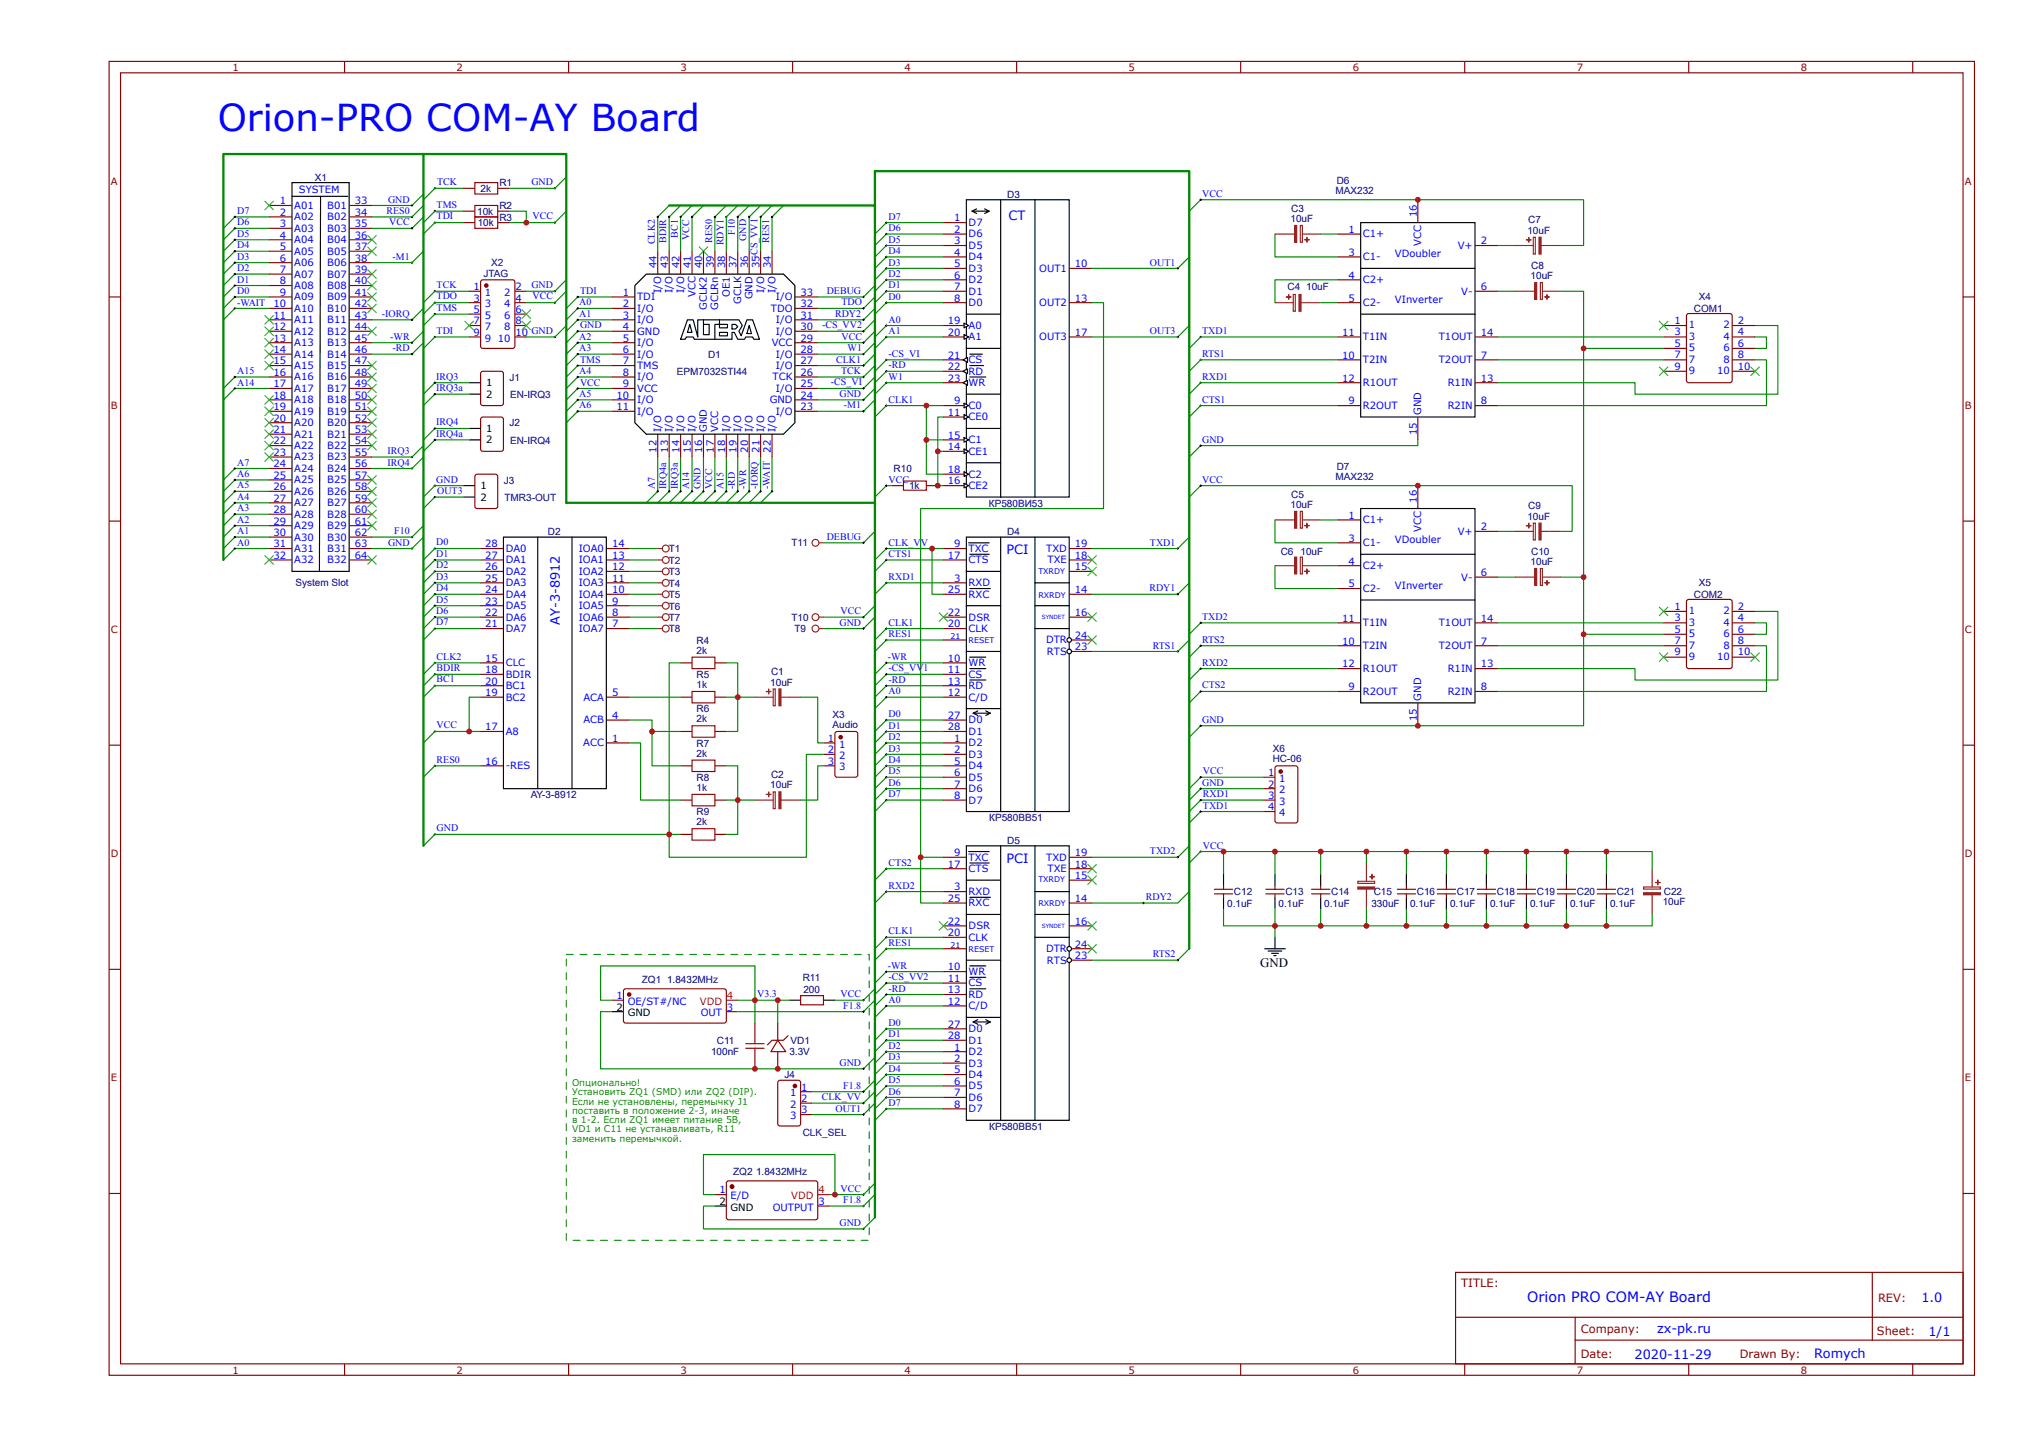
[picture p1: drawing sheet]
<svg xmlns="http://www.w3.org/2000/svg" width="297mm" height="210mm" viewBox="0 0 297 210" stroke-linecap="round" stroke-linejoin="round" font-family="sans-serif">
<defs><g id="words">
<text font-size="5.4" fill="#00f" x="31.8" y="19.2">Orion-PRO COM-AY Board</text>
<text font-size="2.1" fill="#00f" x="223.4" y="190.4">Orion PRO COM-AY Board</text>
<g font-size="1.9" fill="#00f">
<text x="147.6" y="32.2">CT</text>
<text x="147.2" y="81.1">PCI</text>
<text x="81.9" y="91.4" transform="rotate(-90 81.9 91.4)">AY-3-8912</text>
<text x="147.2" y="126.2">PCI</text>
<text x="281.1" y="190.5">1.0</text>
<text x="242.4" y="195">zx-pk.ru</text>
<text x="282.1" y="195.3">1/1</text>
<text x="239.1" y="198.7">2020-11-29</text>
<text x="265.4" y="198.7">Romych</text>
</g>
<text font-size="1.9" x="184.4" y="141.4">GND</text>
<g font-size="1.7" fill="#800">
<text x="213.8" y="188.2">TITLE:</text>
<text x="274.8" y="190.5">REV:</text>
<text x="231.3" y="195">Company:</text>
<text x="274.6" y="195.3">Sheet:</text>
<text x="231.3" y="198.6">Date:</text>
<text x="254.5" y="198.7">Drawn By:</text>
</g>
<g font-size="1.5" fill="#800">
<text x="34" y="10.4">1</text>
<text x="66.8" y="10.4">2</text>
<text x="99.6" y="10.4">3</text>
<text x="132.4" y="10.4">4</text>
<text x="165.1" y="10.4">5</text>
<text x="197.9" y="10.4">6</text>
<text x="230.7" y="10.4">7</text>
<text x="263.5" y="10.4">8</text>
<text x="16.2" y="27">A</text>
<text x="287.5" y="27">A</text>
<text x="16.2" y="59.8">B</text>
<text x="287.5" y="59.8">B</text>
<text x="16.2" y="92.6">C</text>
<text x="287.5" y="92.6">C</text>
<text x="16.2" y="125.4">D</text>
<text x="287.5" y="125.4">D</text>
<text x="16.2" y="158.1">E</text>
<text x="287.5" y="158.1">E</text>
<text x="34" y="200.9">1</text>
<text x="66.8" y="200.9">2</text>
<text x="99.6" y="200.9">3</text>
<text x="132.4" y="200.9">4</text>
<text x="165.1" y="200.9">5</text>
<text x="197.9" y="200.9">6</text>
<text x="230.7" y="200.9">7</text>
<text x="263.5" y="200.9">8</text>
</g>
<g font-size="1.5" fill="#00f">
<text x="41" y="29.9">1</text>
<text x="43.7" y="28.2">SYSTEM</text>
<text x="51.9" y="29.9">33</text>
<text x="56.8" y="29.6">GND</text>
<text x="64" y="27.1">TCK</text>
<text x="77.8" y="27.1">GND</text>
<text x="175.9" y="28.8">VCC</text>
<text x="34.7" y="34.6">D5</text>
<text x="34.7" y="33">D6</text>
<text x="34.7" y="31.3">D7</text>
<text x="41" y="31.6">2</text>
<text x="41" y="33.2">3</text>
<text x="41" y="34.9">4</text>
<text x="43.1" y="30.6">A01</text>
<text x="43.1" y="32.2">A02</text>
<text x="43.1" y="33.9">A03</text>
<text x="43.1" y="35.6">A04</text>
<text x="47.9" y="30.6">B01</text>
<text x="47.9" y="32.2">B02</text>
<text x="47.9" y="33.9">B03</text>
<text x="47.9" y="35.6">B04</text>
<text x="51.9" y="31.6">34</text>
<text x="51.9" y="33.2">35</text>
<text x="51.9" y="34.9">36</text>
<text x="56.5" y="31.3">RES0</text>
<text x="56.9" y="33">VCC</text>
<text x="63.9" y="30.4">TMS</text>
<text x="63.9" y="32.1">TDI</text>
<text x="77.9" y="32.1">VCC</text>
<text x="95.8" y="35.7" transform="rotate(-90 95.8 35.7)">CLK2</text>
<text x="97.5" y="35.6" transform="rotate(-90 97.5 35.6)">BDIR</text>
<text x="99.2" y="34.7" transform="rotate(-90 99.2 34.7)">BC1</text>
<text x="100.8" y="35.1" transform="rotate(-90 100.8 35.1)">VCC</text>
<text x="104.2" y="35.5" transform="rotate(-90 104.2 35.5)">RES0</text>
<text x="105.8" y="35.9" transform="rotate(-90 105.8 35.9)">RDY1</text>
<text x="107.5" y="34.3" transform="rotate(-90 107.5 34.3)">F10</text>
<text x="109.2" y="35.2" transform="rotate(-90 109.2 35.2)">GND</text>
<text x="112.5" y="35.5" transform="rotate(-90 112.5 35.5)">RES1</text>
<text x="130" y="35.5">D5</text>
<text x="130" y="32.1">D7</text>
<text x="130" y="33.8">D6</text>
<text x="139.6" y="32.4">1</text>
<text x="139.6" y="34.1">2</text>
<text x="139.6" y="35.7">3</text>
<text x="141.7" y="33.1">D7</text>
<text x="141.7" y="34.7">D6</text>
<text x="197.3" y="34.1">1</text>
<text x="199.4" y="34.7">C1+</text>
<text x="207.3" y="31.7" transform="rotate(-90 207.3 31.7)">16</text>
<text x="207.9" y="35.9" transform="rotate(-90 207.9 35.9)">VCC</text>
<text x="216.6" y="35.7">2</text>
<text x="34.7" y="41.3">D1</text>
<text x="34.7" y="39.7">D2</text>
<text x="34.7" y="38">D3</text>
<text x="34.7" y="36.3">D4</text>
<text x="41" y="36.6">5</text>
<text x="41" y="38.2">6</text>
<text x="41" y="39.9">7</text>
<text x="41" y="41.6">8</text>
<text x="43.1" y="37.2">A05</text>
<text x="43.1" y="38.9">A06</text>
<text x="43.1" y="40.6">A07</text>
<text x="47.9" y="37.2">B05</text>
<text x="47.9" y="38.9">B06</text>
<text x="47.9" y="40.6">B07</text>
<text x="51.9" y="36.6">37</text>
<text x="51.9" y="38.2">38</text>
<text x="51.9" y="39.9">39</text>
<text x="51.9" y="41.6">40</text>
<text x="57.4" y="38">-M1</text>
<text x="96.1" y="39.2" transform="rotate(-90 96.1 39.2)">44</text>
<text x="97.7" y="39.2" transform="rotate(-90 97.7 39.2)">43</text>
<text x="99.4" y="39.2" transform="rotate(-90 99.4 39.2)">42</text>
<text x="101.1" y="39.2" transform="rotate(-90 101.1 39.2)">41</text>
<text x="102.8" y="39.2" transform="rotate(-90 102.8 39.2)">40</text>
<text x="104.4" y="39.2" transform="rotate(-90 104.4 39.2)">39</text>
<text x="106.1" y="39.2" transform="rotate(-90 106.1 39.2)">38</text>
<text x="107.8" y="39.2" transform="rotate(-90 107.8 39.2)">37</text>
<text x="109.4" y="39.2" transform="rotate(-90 109.4 39.2)">36</text>
<text x="111.1" y="39.2" transform="rotate(-90 111.1 39.2)">35-CS_VV1</text>
<text x="112.8" y="39.2" transform="rotate(-90 112.8 39.2)">34</text>
<text x="130" y="37.2">D4</text>
<text x="130" y="38.8">D3</text>
<text x="130" y="40.5">D2</text>
<text x="139.6" y="37.4">4</text>
<text x="139.6" y="39.1">5</text>
<text x="139.6" y="40.8">6</text>
<text x="141.7" y="36.4">D5</text>
<text x="141.7" y="38.1">D4</text>
<text x="141.7" y="39.7">D3</text>
<text x="141.7" y="41.4">D2</text>
<text x="152" y="39.7">OUT1</text>
<text x="157.3" y="39.1">10</text>
<text x="168.2" y="38.8">OUT1</text>
<text x="197.3" y="37.4">3</text>
<text x="197.3" y="40.8">4</text>
<text x="199.4" y="38.1">C1-</text>
<text x="199.4" y="41.4">C2+</text>
<text x="204.1" y="37.6">VDoubler</text>
<text x="213.3" y="36.4">V+</text>
<text x="34.7" y="43">D0</text>
<text x="34.7" y="44.7">-WAIT</text>
<text x="40" y="44.9">10</text>
<text x="40" y="46.6">11</text>
<text x="41" y="43.3">9</text>
<text x="43.1" y="42.3">A08</text>
<text x="43.1" y="43.9">A09</text>
<text x="43.1" y="45.6">A10</text>
<text x="43.1" y="47.3">A11</text>
<text x="47.9" y="42.3">B08</text>
<text x="47.9" y="43.9">B09</text>
<text x="47.9" y="45.6">B10</text>
<text x="47.9" y="47.3">B11</text>
<text x="51.9" y="43.3">41</text>
<text x="51.9" y="44.9">42</text>
<text x="51.9" y="46.6">43</text>
<text x="55.9" y="46.4">-IORQ</text>
<text x="63.9" y="45.5">TMS</text>
<text x="63.9" y="43.8">TDO</text>
<text x="63.9" y="42.1">TCK</text>
<text x="69.3" y="42.4">1</text>
<text x="69.3" y="44.1">3</text>
<text x="69.3" y="45.8">5</text>
<text x="69.3" y="47.4">7</text>
<text x="70.9" y="43.3">1</text>
<text x="70.9" y="44.9">3</text>
<text x="70.9" y="46.6">5</text>
<text x="73.8" y="46.6">6</text>
<text x="73.8" y="44.9">4</text>
<text x="73.8" y="43.3">2</text>
<text x="75.4" y="47.4">8</text>
<text x="75.4" y="45.8">6</text>
<text x="75.4" y="44.1">4</text>
<text x="75.4" y="42.4">2</text>
<text x="77.8" y="42.1">GND</text>
<text x="77.9" y="43.8">VCC</text>
<text x="84.7" y="44.6">A0</text>
<text x="84.7" y="46.3">A1</text>
<text x="84.9" y="43">TDI</text>
<text x="91.1" y="43.3">1</text>
<text x="91.1" y="44.9">2</text>
<text x="91.1" y="46.6">3</text>
<text x="93.2" y="43.9">TDI</text>
<text x="93.2" y="45.6">I/O</text>
<text x="93.2" y="47.3">I/O</text>
<text x="96.7" y="42.8" transform="rotate(-90 96.7 42.8)">I/O</text>
<text x="98.4" y="42.8" transform="rotate(-90 98.4 42.8)">I/O</text>
<text x="100.1" y="42.8" transform="rotate(-90 100.1 42.8)">I/O</text>
<text x="101.8" y="43.5" transform="rotate(-90 101.8 43.5)">VCC</text>
<text x="103.4" y="45.3" transform="rotate(-90 103.4 45.3)">GCLK2</text>
<text x="105.1" y="45.3" transform="rotate(-90 105.1 45.3)">GCLRn</text>
<text x="106.8" y="43.4" transform="rotate(-90 106.8 43.4)">OE1</text>
<text x="108.4" y="44.4" transform="rotate(-90 108.4 44.4)">GCLK</text>
<text x="110.1" y="43.8" transform="rotate(-90 110.1 43.8)">GND</text>
<text x="111.8" y="42.8" transform="rotate(-90 111.8 42.8)">I/O</text>
<text x="112.8" y="45.6">TDO</text>
<text x="113.5" y="42.8" transform="rotate(-90 113.5 42.8)">I/O</text>
<text x="113.5" y="47.3">I/O</text>
<text x="113.5" y="43.9">I/O</text>
<text x="117.1" y="46.6">31</text>
<text x="117.1" y="44.9">32</text>
<text x="117.1" y="43.3">33</text>
<text x="120.3" y="48">-CS_VV2</text>
<text x="121" y="43">DEBUG</text>
<text x="122.2" y="46.3">RDY2</text>
<text x="123.1" y="44.6">TDO</text>
<text x="130" y="47.2">A0</text>
<text x="130" y="42.2">D1</text>
<text x="130" y="43.8">D0</text>
<text x="138.7" y="47.4">19</text>
<text x="139.6" y="42.4">7</text>
<text x="139.6" y="44.1">8</text>
<text x="141.7" y="43.1">D1</text>
<text x="141.7" y="44.8">D0</text>
<text x="152" y="44.8">OUT2</text>
<text x="157.3" y="44.1">13</text>
<text x="197.3" y="44.1">5</text>
<text x="199.4" y="44.8">C2-</text>
<text x="204.1" y="44.3">VInverter</text>
<text x="213.8" y="43.1">V-</text>
<text x="216.6" y="42.4">6</text>
<text x="245" y="47.4">1</text>
<text x="254.3" y="47.4">2</text>
<text x="40" y="48.3">12</text>
<text x="40" y="49.9">13</text>
<text x="40" y="51.6">14</text>
<text x="40" y="53.3">15</text>
<text x="43.1" y="48.9">A12</text>
<text x="43.1" y="50.6">A13</text>
<text x="43.1" y="52.3">A14</text>
<text x="43.1" y="54">A15</text>
<text x="47.9" y="48.9">B12</text>
<text x="47.9" y="50.6">B13</text>
<text x="47.9" y="52.3">B14</text>
<text x="47.9" y="54">B15</text>
<text x="51.9" y="48.3">44</text>
<text x="51.9" y="49.9">45</text>
<text x="51.9" y="51.6">46</text>
<text x="51.9" y="53.3">47</text>
<text x="57.1" y="49.7">-WR</text>
<text x="57.4" y="51.4">-RD</text>
<text x="63.9" y="48.8">TDI</text>
<text x="69.3" y="49.1">9</text>
<text x="70.9" y="48.3">7</text>
<text x="70.9" y="49.9">9</text>
<text x="72.8" y="49.9">10</text>
<text x="73.8" y="48.3">8</text>
<text x="75.4" y="49.1">10 GND</text>
<text x="84.7" y="49.7">A2</text>
<text x="84.7" y="51.3">A3</text>
<text x="84.9" y="53">TMS</text>
<text x="84.9" y="48">GND</text>
<text x="91.1" y="48.3">4</text>
<text x="91.1" y="49.9">5</text>
<text x="91.1" y="51.6">6</text>
<text x="91.1" y="53.3">7</text>
<text x="93.2" y="48.9">GND</text>
<text x="93.2" y="50.6">I/O</text>
<text x="93.2" y="52.3">I/O</text>
<text x="93.2" y="54">TMS</text>
<text x="112.9" y="50.6">VCC</text>
<text x="113.5" y="54">I/O</text>
<text x="113.5" y="52.3">I/O</text>
<text x="113.5" y="48.9">I/O</text>
<text x="117.1" y="53.3">27</text>
<text x="117.1" y="51.6">28</text>
<text x="117.1" y="49.9">29</text>
<text x="117.1" y="48.3">30</text>
<text x="122.3" y="53">CLK1</text>
<text x="123.1" y="49.7">VCC</text>
<text x="124" y="51.3">W1</text>
<text x="130" y="53.9">-RD</text>
<text x="130" y="52.2">-CS_VI</text>
<text x="130" y="48.9">A1</text>
<text x="138.7" y="49.1">20</text>
<text x="138.7" y="52.5">21</text>
<text x="141.7" y="48.1">A0</text>
<text x="141.7" y="49.8">A1</text>
<text x="141.7" y="53.1">CS</text>
<text x="152" y="49.8">OUT3</text>
<text x="157.3" y="49.1">17</text>
<text x="168.2" y="48.9">OUT3</text>
<text x="175.9" y="52.2">RTS1</text>
<text x="175.9" y="48.8">TXD1</text>
<text x="196.4" y="49.1">11</text>
<text x="196.4" y="52.5">10</text>
<text x="199.4" y="49.8">T1IN</text>
<text x="199.4" y="53.1">T2IN</text>
<text x="210.5" y="53.1">T2OUT</text>
<text x="210.5" y="49.8">T1OUT</text>
<text x="216.6" y="52.5">7</text>
<text x="216.6" y="49.1">14</text>
<text x="245" y="49">3</text>
<text x="245" y="50.7">5</text>
<text x="245" y="52.4">7</text>
<text x="247.1" y="48">1</text>
<text x="247.1" y="49.7">3</text>
<text x="247.1" y="51.4">5</text>
<text x="247.1" y="53">7</text>
<text x="252.2" y="48">2</text>
<text x="252.2" y="49.7">4</text>
<text x="252.2" y="51.4">6</text>
<text x="252.2" y="53">8</text>
<text x="254.3" y="49">4</text>
<text x="254.3" y="50.7">6</text>
<text x="254.3" y="52.4">8</text>
<text x="34.7" y="54.7">A15</text>
<text x="34.7" y="56.4">A14</text>
<text x="40" y="55">16</text>
<text x="40" y="56.6">17</text>
<text x="40" y="58.3">18</text>
<text x="40" y="60">19</text>
<text x="43.1" y="55.6">A16</text>
<text x="43.1" y="57.3">A17</text>
<text x="43.1" y="59">A18</text>
<text x="47.9" y="55.6">B16</text>
<text x="47.9" y="57.3">B17</text>
<text x="47.9" y="59">B18</text>
<text x="51.9" y="55">48</text>
<text x="51.9" y="56.6">49</text>
<text x="51.9" y="58.3">50</text>
<text x="51.9" y="60">51</text>
<text x="63.8" y="55.5">IRQ3</text>
<text x="63.8" y="57.2">IRQ3a</text>
<text x="84.7" y="54.7">A4</text>
<text x="84.7" y="58">A5</text>
<text x="84.7" y="59.7">A6</text>
<text x="84.9" y="56.4">VCC</text>
<text x="90.2" y="58.3">10</text>
<text x="90.2" y="60">11</text>
<text x="91.1" y="55">8</text>
<text x="91.1" y="56.6">9</text>
<text x="93.2" y="55.6">I/O</text>
<text x="93.2" y="57.3">VCC</text>
<text x="93.2" y="59">I/O</text>
<text x="112.6" y="59">GND</text>
<text x="113" y="55.6">TCK</text>
<text x="113.5" y="57.3">I/O</text>
<text x="117.1" y="60">23</text>
<text x="117.1" y="58.3">24</text>
<text x="117.1" y="56.6">25</text>
<text x="117.1" y="55">26</text>
<text x="121.6" y="56.4">-CS_VI</text>
<text x="122.8" y="58.1">GND</text>
<text x="123.1" y="54.7">TCK</text>
<text x="123.5" y="59.7">-M1</text>
<text x="130" y="58.9">CLK1</text>
<text x="130" y="55.6">W1</text>
<text x="138.7" y="54.1">22</text>
<text x="138.7" y="55.8">23</text>
<text x="139.6" y="59.1">9</text>
<text x="141.7" y="59.8">C0</text>
<text x="141.7" y="54.8">RD</text>
<text x="141.7" y="56.5">WR</text>
<text x="175.9" y="58.9">CTS1</text>
<text x="175.9" y="55.5">RXD1</text>
<text x="196.4" y="55.8">12</text>
<text x="197.3" y="59.1">9</text>
<text x="199.4" y="56.5">R1OUT</text>
<text x="199.4" y="59.8">R2OUT</text>
<text x="211.8" y="59.8">R2IN</text>
<text x="211.8" y="56.5">R1IN</text>
<text x="216.6" y="59.1">8</text>
<text x="216.6" y="55.8">13</text>
<text x="245" y="54">9</text>
<text x="247.1" y="54.7">9</text>
<text x="251.2" y="54.7">10</text>
<text x="254.3" y="54">10</text>
<text x="40" y="61.7">20</text>
<text x="40" y="63.3">21</text>
<text x="40" y="65">22</text>
<text x="43.1" y="60.7">A19</text>
<text x="43.1" y="62.3">A20</text>
<text x="43.1" y="64">A21</text>
<text x="43.1" y="65.7">A22</text>
<text x="47.9" y="60.7">B19</text>
<text x="47.9" y="62.3">B20</text>
<text x="47.9" y="64">B21</text>
<text x="47.9" y="65.7">B22</text>
<text x="51.9" y="61.7">52</text>
<text x="51.9" y="63.3">53</text>
<text x="51.9" y="65">54</text>
<text x="63.8" y="62.2">IRQ4</text>
<text x="63.8" y="63.9">IRQ4a</text>
<text x="93.2" y="60.7">I/O</text>
<text x="96.7" y="63.2" transform="rotate(-90 96.7 63.2)">I/O</text>
<text x="98.4" y="63.2" transform="rotate(-90 98.4 63.2)">I/O</text>
<text x="100.1" y="63.2" transform="rotate(-90 100.1 63.2)">I/O</text>
<text x="101.8" y="63.2" transform="rotate(-90 101.8 63.2)">I/O</text>
<text x="103.4" y="63.2" transform="rotate(-90 103.4 63.2)">GND</text>
<text x="105.1" y="63.2" transform="rotate(-90 105.1 63.2)">VCC</text>
<text x="106.8" y="63.2" transform="rotate(-90 106.8 63.2)">I/O</text>
<text x="108.4" y="63.2" transform="rotate(-90 108.4 63.2)">I/O</text>
<text x="110.1" y="63.2" transform="rotate(-90 110.1 63.2)">I/O</text>
<text x="111.8" y="63.2" transform="rotate(-90 111.8 63.2)">I/O</text>
<text x="113.5" y="63.2" transform="rotate(-90 113.5 63.2)">I/O</text>
<text x="113.5" y="60.7">I/O</text>
<text x="138.7" y="60.8">11</text>
<text x="138.7" y="65.8">14</text>
<text x="138.7" y="64.2">15</text>
<text x="141.7" y="61.5">CE0</text>
<text x="141.7" y="64.8">C1</text>
<text x="175.9" y="64.7">GND</text>
<text x="207.3" y="63.7" transform="rotate(-90 207.3 63.7)">15</text>
<text x="207.9" y="60.7" transform="rotate(-90 207.9 60.7)">GND</text>
<text x="34.7" y="71.4">A5</text>
<text x="34.7" y="69.8">A6</text>
<text x="34.7" y="68.1">A7</text>
<text x="40" y="66.7">23</text>
<text x="40" y="68.3">24</text>
<text x="40" y="70">25</text>
<text x="40" y="71.7">26</text>
<text x="43.1" y="67.3">A23</text>
<text x="43.1" y="69">A24</text>
<text x="43.1" y="70.7">A25</text>
<text x="47.9" y="67.3">B23</text>
<text x="47.9" y="69">B24</text>
<text x="47.9" y="70.7">B25</text>
<text x="51.9" y="66.7">55</text>
<text x="51.9" y="68.3">56</text>
<text x="51.9" y="70">57</text>
<text x="51.9" y="71.7">58</text>
<text x="56.7" y="66.4">IRQ3</text>
<text x="56.7" y="68.1">IRQ4</text>
<text x="63.8" y="70.6">GND</text>
<text x="95.8" y="71.5" transform="rotate(-90 95.8 71.5)">A7</text>
<text x="96.1" y="66.2" transform="rotate(-90 96.1 66.2)">12</text>
<text x="97.5" y="71.5" transform="rotate(-90 97.5 71.5)">IRQ4a</text>
<text x="97.7" y="66.2" transform="rotate(-90 97.7 66.2)">13</text>
<text x="99.2" y="71.5" transform="rotate(-90 99.2 71.5)">IRQ3a</text>
<text x="99.4" y="66.2" transform="rotate(-90 99.4 66.2)">14</text>
<text x="100.8" y="71.5" transform="rotate(-90 100.8 71.5)">A14</text>
<text x="101.1" y="66.2" transform="rotate(-90 101.1 66.2)">15</text>
<text x="102.5" y="71.5" transform="rotate(-90 102.5 71.5)">GND</text>
<text x="102.8" y="66.2" transform="rotate(-90 102.8 66.2)">16</text>
<text x="104.2" y="71.5" transform="rotate(-90 104.2 71.5)">VCC</text>
<text x="104.4" y="66.2" transform="rotate(-90 104.4 66.2)">17</text>
<text x="105.8" y="71.5" transform="rotate(-90 105.8 71.5)">A15</text>
<text x="106.1" y="66.2" transform="rotate(-90 106.1 66.2)">18</text>
<text x="107.5" y="71.5" transform="rotate(-90 107.5 71.5)">-RD</text>
<text x="107.8" y="66.2" transform="rotate(-90 107.8 66.2)">19</text>
<text x="109.2" y="71.5" transform="rotate(-90 109.2 71.5)">-WR</text>
<text x="109.4" y="66.2" transform="rotate(-90 109.4 66.2)">20</text>
<text x="110.9" y="71.5" transform="rotate(-90 110.9 71.5)">-IORQ</text>
<text x="111.1" y="66.2" transform="rotate(-90 111.1 66.2)">21</text>
<text x="112.7" y="71.5" transform="rotate(-90 112.7 71.5)">-WAIT</text>
<text x="112.8" y="66.2" transform="rotate(-90 112.8 66.2)">22</text>
<text x="130" y="70.6">VCC</text>
<text x="138.7" y="70.9">16</text>
<text x="138.7" y="69.2">18</text>
<text x="141.7" y="66.5">CE1</text>
<text x="141.7" y="71.5">CE2</text>
<text x="141.7" y="69.8">C2</text>
<text x="175.9" y="70.6">VCC</text>
<text x="34.7" y="76.5">A2</text>
<text x="34.7" y="74.8">A3</text>
<text x="34.7" y="73.1">A4</text>
<text x="40" y="73.4">27</text>
<text x="40" y="75">28</text>
<text x="40" y="76.7">29</text>
<text x="43.1" y="72.4">A26</text>
<text x="43.1" y="74">A27</text>
<text x="43.1" y="75.7">A28</text>
<text x="43.1" y="77.4">A29</text>
<text x="47.9" y="72.4">B26</text>
<text x="47.9" y="74">B27</text>
<text x="47.9" y="75.7">B28</text>
<text x="47.9" y="77.4">B29</text>
<text x="51.9" y="73.4">59</text>
<text x="51.9" y="75">60</text>
<text x="51.9" y="76.7">61</text>
<text x="64" y="72.3">OUT3</text>
<text x="197.3" y="75.9">1</text>
<text x="199.4" y="76.5">C1+</text>
<text x="207.3" y="73.5" transform="rotate(-90 207.3 73.5)">16</text>
<text x="207.9" y="77.7" transform="rotate(-90 207.9 77.7)">VCC</text>
<text x="216.6" y="77.5">2</text>
<text x="34.7" y="79.8">A0</text>
<text x="34.7" y="78.1">A1</text>
<text x="40" y="78.4">30</text>
<text x="40" y="80">31</text>
<text x="40" y="81.7">32</text>
<text x="43.1" y="79">A30</text>
<text x="43.1" y="80.7">A31</text>
<text x="43.1" y="82.4">A32</text>
<text x="47.9" y="79">B30</text>
<text x="47.9" y="80.7">B31</text>
<text x="47.9" y="82.4">B32</text>
<text x="51.9" y="78.4">62</text>
<text x="51.9" y="80">63</text>
<text x="51.9" y="81.7">64</text>
<text x="56.8" y="79.8">GND</text>
<text x="57.7" y="78.1">F10</text>
<text x="63.8" y="79.8">D0</text>
<text x="63.8" y="81.4">D1</text>
<text x="63.8" y="83.1">D2</text>
<text x="71" y="83.4">26</text>
<text x="71" y="81.7">27</text>
<text x="71" y="80">28</text>
<text x="74" y="82.4">DA1</text>
<text x="74" y="80.7">DA0</text>
<text x="84.7" y="80.7">IOA0</text>
<text x="84.7" y="82.4">IOA1</text>
<text x="89.5" y="80">14</text>
<text x="89.5" y="81.7">13</text>
<text x="89.5" y="83.4">12</text>
<text x="121" y="79">DEBUG</text>
<text x="130" y="81.5">CTS1</text>
<text x="130" y="79.8">CLK_VV</text>
<text x="138.7" y="81.7">17</text>
<text x="139.6" y="80">9</text>
<text x="141.7" y="80.7">TXC</text>
<text x="141.7" y="82.4">CTS</text>
<text x="153.1" y="80.7">TXD</text>
<text x="153.3" y="82.4">TXE</text>
<text x="157.3" y="80">19</text>
<text x="157.3" y="81.7">18</text>
<text x="157.3" y="83.4">15</text>
<text x="168.2" y="79.8">TXD1</text>
<text x="197.3" y="79.2">3</text>
<text x="197.3" y="82.6">4</text>
<text x="199.4" y="79.9">C1-</text>
<text x="199.4" y="83.2">C2+</text>
<text x="204.1" y="79.4">VDoubler</text>
<text x="213.3" y="78.2">V+</text>
<text x="63.8" y="84.8">D3</text>
<text x="63.8" y="86.5">D4</text>
<text x="63.8" y="88.1">D5</text>
<text x="63.8" y="89.8">D6</text>
<text x="71" y="88.4">23</text>
<text x="71" y="86.7">24</text>
<text x="71" y="85.1">25</text>
<text x="74" y="89.1">DA5</text>
<text x="74" y="87.4">DA4</text>
<text x="74" y="85.7">DA3</text>
<text x="74" y="84.1">DA2</text>
<text x="84.7" y="84.1">IOA2</text>
<text x="84.7" y="85.7">IOA3</text>
<text x="84.7" y="87.4">IOA4</text>
<text x="84.7" y="89.1">IOA5</text>
<text x="89.5" y="85.1">11</text>
<text x="89.5" y="86.7">10</text>
<text x="89.5" y="88.4">9</text>
<text x="123" y="89.8">VCC</text>
<text x="130" y="84.8">RXD1</text>
<text x="138.7" y="86.7">25</text>
<text x="139.6" y="85.1">3</text>
<text x="141.7" y="87.4">RXC</text>
<text x="141.7" y="85.7">RXD</text>
<text x="157.3" y="86.7">14</text>
<text x="168.2" y="86.5">RDY1</text>
<text x="197.3" y="85.9">5</text>
<text x="199.4" y="86.6">C2-</text>
<text x="204.1" y="86.1">VInverter</text>
<text x="213.8" y="84.9">V-</text>
<text x="216.6" y="84.2">6</text>
<text x="245" y="89.2">1</text>
<text x="247.1" y="89.8">1</text>
<text x="252.2" y="89.8">2</text>
<text x="254.3" y="89.2">2</text>
<text x="63.8" y="91.5">D7</text>
<text x="71" y="91.8">21</text>
<text x="71" y="90.1">22</text>
<text x="74" y="92.4">DA7</text>
<text x="74" y="90.8">DA6</text>
<text x="84.7" y="90.8">IOA6</text>
<text x="84.7" y="92.4">IOA7</text>
<text x="89.5" y="90.1">8</text>
<text x="89.5" y="91.8">7</text>
<text x="122.8" y="91.5">GND</text>
<text x="130" y="93.2">RES1</text>
<text x="130" y="91.5">CLK1</text>
<text x="138.7" y="90.1">22</text>
<text x="138.7" y="91.8">20</text>
<text x="141.7" y="90.8">DSR</text>
<text x="141.7" y="92.4">CLK</text>
<text x="153.1" y="94.1">DTR</text>
<text x="153.2" y="95.8">RTS</text>
<text x="157.3" y="90.1">16</text>
<text x="157.3" y="93.4">24</text>
<text x="157.3" y="95.1">23</text>
<text x="168.7" y="94.8">RTS1</text>
<text x="175.9" y="90.6">TXD2</text>
<text x="175.9" y="94">RTS2</text>
<text x="196.4" y="90.9">11</text>
<text x="196.4" y="94.3">10</text>
<text x="199.4" y="91.6">T1IN</text>
<text x="199.4" y="94.9">T2IN</text>
<text x="210.5" y="94.9">T2OUT</text>
<text x="210.5" y="91.6">T1OUT</text>
<text x="216.6" y="94.3">7</text>
<text x="216.6" y="90.9">14</text>
<text x="245" y="90.8">3</text>
<text x="245" y="92.5">5</text>
<text x="245" y="94.2">7</text>
<text x="245" y="95.9">9</text>
<text x="247.1" y="91.5">3</text>
<text x="247.1" y="93.2">5</text>
<text x="247.1" y="94.8">7</text>
<text x="252.2" y="91.5">4</text>
<text x="252.2" y="93.2">6</text>
<text x="252.2" y="94.8">8</text>
<text x="254.3" y="90.8">4</text>
<text x="254.3" y="92.5">6</text>
<text x="254.3" y="94.2">8</text>
<text x="254.3" y="95.9">10</text>
<text x="63.9" y="98.1">BDIR</text>
<text x="63.9" y="99.8">BC1</text>
<text x="63.9" y="96.5">CLK2</text>
<text x="71" y="101.8">19</text>
<text x="71" y="100.1">20</text>
<text x="71" y="98.4">18</text>
<text x="71" y="96.8">15</text>
<text x="74" y="100.8">BC1</text>
<text x="74" y="99.1">BDIR</text>
<text x="74" y="97.4">CLC</text>
<text x="89.5" y="101.8">5</text>
<text x="129.9" y="96.5">-WR</text>
<text x="130" y="101.5">A0</text>
<text x="130" y="99.9">-RD</text>
<text x="130" y="98.2">-CS_VV1</text>
<text x="138.7" y="96.8">10</text>
<text x="138.7" y="98.4">11</text>
<text x="138.7" y="100.1">13</text>
<text x="138.7" y="101.8">12</text>
<text x="141.7" y="97.4">WR</text>
<text x="141.7" y="99.1">CS</text>
<text x="141.7" y="100.8">RD</text>
<text x="175.9" y="97.3">RXD2</text>
<text x="175.9" y="100.7">CTS2</text>
<text x="196.4" y="97.6">12</text>
<text x="197.3" y="101">9</text>
<text x="199.4" y="98.3">R1OUT</text>
<text x="199.4" y="101.6">R2OUT</text>
<text x="211.8" y="101.6">R2IN</text>
<text x="211.8" y="98.3">R1IN</text>
<text x="216.6" y="101">8</text>
<text x="216.6" y="97.6">13</text>
<text x="247.1" y="96.5">9</text>
<text x="251.2" y="96.5">10</text>
<text x="63.9" y="106.5">VCC</text>
<text x="71" y="106.8">17</text>
<text x="74" y="102.5">BC2</text>
<text x="74" y="107.5">A8</text>
<text x="85.3" y="105.8">ACB</text>
<text x="85.4" y="102.5">ACA</text>
<text x="89.5" y="105.1">4</text>
<text x="130" y="106.6">D1</text>
<text x="130" y="104.9">D0</text>
<text x="138.7" y="105.1">27</text>
<text x="138.7" y="106.8">28</text>
<text x="141.7" y="102.5">C/D</text>
<text x="141.7" y="105.8">D0</text>
<text x="141.7" y="107.5">D1</text>
<text x="175.9" y="105.7">GND</text>
<text x="207.3" y="105.5" transform="rotate(-90 207.3 105.5)">15</text>
<text x="207.9" y="102.5" transform="rotate(-90 207.9 102.5)">GND</text>
<text x="63.9" y="111.5">RES0</text>
<text x="71" y="111.8">16</text>
<text x="74" y="112.5">-RES</text>
<text x="85.3" y="109.1">ACC</text>
<text x="89.5" y="108.5">1</text>
<text x="121.1" y="108.5">1</text>
<text x="121.1" y="110.2">2</text>
<text x="121.1" y="111.8">3</text>
<text x="122.8" y="109.3">1</text>
<text x="122.8" y="111">2</text>
<text x="122.8" y="112.7">3</text>
<text x="130" y="113.2">D5</text>
<text x="130" y="111.6">D4</text>
<text x="130" y="109.9">D3</text>
<text x="130" y="108.2">D2</text>
<text x="139.6" y="108.5">1</text>
<text x="139.6" y="110.2">2</text>
<text x="139.6" y="111.8">5</text>
<text x="139.6" y="113.5">6</text>
<text x="141.7" y="109.1">D2</text>
<text x="141.7" y="110.8">D3</text>
<text x="141.7" y="112.5">D4</text>
<text x="176" y="113.2">VCC</text>
<text x="185.5" y="113.5">1</text>
<text x="130" y="116.6">D7</text>
<text x="130" y="114.9">D6</text>
<text x="139.6" y="115.2">7</text>
<text x="139.6" y="116.8">8</text>
<text x="141.7" y="114.2">D5</text>
<text x="141.7" y="115.8">D6</text>
<text x="141.7" y="117.5">D7</text>
<text x="175.9" y="114.9">GND</text>
<text x="176" y="116.6">RXD1</text>
<text x="176" y="118.3">TXD1</text>
<text x="185.5" y="115.2">2</text>
<text x="185.5" y="116.8">3</text>
<text x="185.5" y="118.5">4</text>
<text x="187.2" y="114.3">1</text>
<text x="187.2" y="116">2</text>
<text x="187.2" y="117.7">3</text>
<text x="187.2" y="119.3">4</text>
<text x="63.9" y="121.5">GND</text>
<text x="139.6" y="125.2">9</text>
<text x="141.7" y="125.9">TXC</text>
<text x="153.1" y="125.9">TXD</text>
<text x="157.3" y="125.2">19</text>
<text x="168.2" y="124.9">TXD2</text>
<text x="176" y="124.1">VCC</text>
<text x="130" y="130">RXD2</text>
<text x="130" y="126.6">CTS2</text>
<text x="138.7" y="126.9">17</text>
<text x="138.7" y="131.9">25</text>
<text x="139.6" y="130.2">3</text>
<text x="141.7" y="127.5">CTS</text>
<text x="141.7" y="130.9">RXD</text>
<text x="153.3" y="127.5">TXE</text>
<text x="157.3" y="126.9">18</text>
<text x="157.3" y="128.5">15</text>
<text x="157.3" y="131.9">14</text>
<text x="167.6" y="131.6">RDY2</text>
<text x="130" y="136.7">CLK1</text>
<text x="138.7" y="135.2">22</text>
<text x="138.7" y="136.9">20</text>
<text x="141.7" y="132.6">RXC</text>
<text x="141.7" y="135.9">DSR</text>
<text x="141.7" y="137.6">CLK</text>
<text x="157.3" y="135.2">16</text>
<text x="129.9" y="141.6">-WR</text>
<text x="130" y="138.3">RES1</text>
<text x="130" y="143.3">-CS_VV2</text>
<text x="138.7" y="141.9">10</text>
<text x="138.7" y="143.6">11</text>
<text x="141.7" y="142.6">WR</text>
<text x="153.1" y="139.2">DTR</text>
<text x="153.2" y="140.9">RTS</text>
<text x="157.3" y="138.6">24</text>
<text x="157.3" y="140.3">23</text>
<text x="168.7" y="140">RTS2</text>
<text x="90.2" y="146.1">1</text>
<text x="91.8" y="146.9">OE/ST#/NC</text>
<text x="102.5" y="148.6">OUT</text>
<text x="106.3" y="147.8">3</text>
<text x="110.8" y="145.9">V3.3</text>
<text x="123" y="145.9">VCC</text>
<text x="123.4" y="147.5">F1.8</text>
<text x="130" y="146.7">A0</text>
<text x="130" y="145">-RD</text>
<text x="138.7" y="145.3">13</text>
<text x="138.7" y="146.9">12</text>
<text x="141.7" y="144.3">CS</text>
<text x="141.7" y="145.9">RD</text>
<text x="141.7" y="147.6">C/D</text>
<text x="122.8" y="155.9">GND</text>
<text x="130" y="155.1">D3</text>
<text x="130" y="153.4">D2</text>
<text x="130" y="151.7">D1</text>
<text x="130" y="150">D0</text>
<text x="138.7" y="150.3">27</text>
<text x="138.7" y="152">28</text>
<text x="139.6" y="153.6">1</text>
<text x="139.6" y="155.3">2</text>
<text x="141.7" y="151">D0</text>
<text x="141.7" y="152.6">D1</text>
<text x="141.7" y="154.3">D2</text>
<text x="141.7" y="156">D3</text>
<text x="115.6" y="160.3">1</text>
<text x="115.6" y="162">2</text>
<text x="117.2" y="159.5">1</text>
<text x="117.2" y="161.2">2</text>
<text x="120.2" y="160.9">CLK_VV</text>
<text x="123.4" y="159.2">F1.8</text>
<text x="130" y="161.7">D7</text>
<text x="130" y="160.1">D6</text>
<text x="130" y="158.4">D5</text>
<text x="130" y="156.7">D4</text>
<text x="139.6" y="157">5</text>
<text x="139.6" y="158.6">6</text>
<text x="139.6" y="160.3">7</text>
<text x="139.6" y="162">8</text>
<text x="141.7" y="157.6">D4</text>
<text x="141.7" y="159.3">D5</text>
<text x="141.7" y="161">D6</text>
<text x="115.6" y="163.7">3</text>
<text x="117.2" y="162.8">3</text>
<text x="122.3" y="162.6">OUT1</text>
<text x="141.7" y="162.7">D7</text>
<text x="105.3" y="174.5">1</text>
<text x="106.9" y="175.4">E/D</text>
<text x="113" y="177">OUTPUT</text>
<text x="119.7" y="176.2">3</text>
<text x="122.8" y="179.3">GND</text>
<text x="123" y="174.3">VCC</text>
<text x="123.4" y="176">F1.8</text>
</g>
<g font-size="1.5" fill="#000080">
<text x="46.1" y="26.4">X1</text>
<text x="70.3" y="28.1">2k</text>
<text x="73.1" y="27.3">R1</text>
<text x="147.3" y="28.9">D3</text>
<text x="195.4" y="28.4">MAX232</text>
<text x="195.6" y="26.9">D6</text>
<text x="69.8" y="31.4">10k</text>
<text x="69.9" y="33.1">10k</text>
<text x="73.1" y="32.3">R3</text>
<text x="73.1" y="30.6">R2</text>
<text x="188.8" y="32.5">10uF</text>
<text x="188.9" y="31">C3</text>
<text x="223.5" y="34.2">10uF</text>
<text x="223.6" y="32.7">C7</text>
<text x="70.7" y="40.5">JTAG</text>
<text x="71.9" y="39">X2</text>
<text x="223.9" y="40.8">10uF</text>
<text x="224" y="39.3">C8</text>
<text x="188.4" y="42.5">C4</text>
<text x="191.1" y="42.5">10uF</text>
<text x="247.8" y="45.7">COM1</text>
<text x="248.5" y="43.8">X4</text>
<text x="103.6" y="52.3">D1</text>
<text x="74.5" y="55.7">J1</text>
<text x="74.6" y="58.2">EN-IRQ3</text>
<text x="99" y="54.8">EPM7032STI44</text>
<text x="74.5" y="62.4">J2</text>
<text x="74.6" y="64.9">EN-IRQ4</text>
<text x="73.7" y="70.7">J3</text>
<text x="130.7" y="69">R10</text>
<text x="133" y="71.5">1k</text>
<text x="195.4" y="70.2">MAX232</text>
<text x="195.6" y="68.7">D7</text>
<text x="73.8" y="73.2">TMR3-OUT</text>
<text x="144.7" y="74.1">КР580ВИ53</text>
<text x="188.8" y="74.3">10uF</text>
<text x="188.9" y="72.8">C5</text>
<text x="223.5" y="76">10uF</text>
<text x="223.6" y="74.5">C9</text>
<text x="80.2" y="78.3">D2</text>
<text x="97.9" y="80.8">T1</text>
<text x="97.9" y="82.4">T2</text>
<text x="115.8" y="79.9">T11</text>
<text x="147.3" y="78.2">D4</text>
<text x="187.4" y="81.1">C6</text>
<text x="190.3" y="81.1">10uF</text>
<text x="223.9" y="82.6">10uF</text>
<text x="224" y="81.1">C10</text>
<text x="43.2" y="85.7">System Slot</text>
<text x="97.9" y="84.1">T3</text>
<text x="97.9" y="85.8">T4</text>
<text x="97.9" y="87.5">T5</text>
<text x="97.9" y="89.1">T6</text>
<text x="247.8" y="87.5">COM2</text>
<text x="248.5" y="85.6">X5</text>
<text x="97.9" y="90.8">T7</text>
<text x="97.9" y="92.5">T8</text>
<text x="101.9" y="95.6">2k</text>
<text x="101.9" y="94.1">R4</text>
<text x="115.8" y="90.8">T10</text>
<text x="116.2" y="92.5">T9</text>
<text x="101.9" y="100.6">1k</text>
<text x="101.9" y="99.1">R5</text>
<text x="112.7" y="100.3">10uF</text>
<text x="112.8" y="98.7">C1</text>
<text x="101.9" y="105.6">2k</text>
<text x="101.9" y="104.2">R6</text>
<text x="121.8" y="106.4">Audio</text>
<text x="121.8" y="104.9">X3</text>
<text x="101.9" y="110.7">2k</text>
<text x="101.9" y="109.2">R7</text>
<text x="112.8" y="113.8">C2</text>
<text x="186.2" y="111.4">HC-06</text>
<text x="186.2" y="110">X6</text>
<text x="77.6" y="116.7">AY-3-8912</text>
<text x="101.9" y="119.2">R9</text>
<text x="101.9" y="115.7">1k</text>
<text x="101.9" y="114.2">R8</text>
<text x="112.7" y="115.3">10uF</text>
<text x="101.9" y="120.7">2k</text>
<text x="144.7" y="120.1">КР580ВВ51</text>
<text x="147.3" y="123.4">D5</text>
<text x="180.5" y="130.9">C12</text>
<text x="188.1" y="130.9">C13</text>
<text x="194.7" y="130.9">C14</text>
<text x="201" y="130.9">C15</text>
<text x="207.3" y="130.9">C16</text>
<text x="213.1" y="130.9">C17</text>
<text x="219" y="130.9">C18</text>
<text x="224.9" y="130.9">C19</text>
<text x="230.7" y="130.9">C20</text>
<text x="236.6" y="130.9">C21</text>
<text x="243.4" y="130.9">C22</text>
<text x="179.5" y="132.6">0.1uF</text>
<text x="187.1" y="132.6">0.1uF</text>
<text x="193.8" y="132.6">0.1uF</text>
<text x="200.6" y="132.6">330uF</text>
<text x="206.3" y="132.6">0.1uF</text>
<text x="212.1" y="132.6">0.1uF</text>
<text x="218" y="132.6">0.1uF</text>
<text x="223.9" y="132.6">0.1uF</text>
<text x="229.7" y="132.6">0.1uF</text>
<text x="235.6" y="132.6">0.1uF</text>
<text x="243.3" y="132.4">10uF</text>
<text x="93.9" y="143.8">ZQ1</text>
<text x="97.6" y="143.8">1.8432MHz</text>
<text x="117.4" y="143.5">R11</text>
<text x="117.5" y="145.2">200</text>
<text x="104" y="154.4">100nF</text>
<text x="104.9" y="152.7">C11</text>
<text x="115.5" y="154.4">3.3V</text>
<text x="115.6" y="152.7">VD1</text>
<text x="114.8" y="157.7">J4</text>
<text x="117.4" y="166.1">CLK_SEL</text>
<text x="144.7" y="165.2">КР580ВВ51</text>
<text x="107.3" y="171.9">ZQ2</text>
<text x="110.6" y="171.9">1.8432MHz</text>
</g>
<g font-size="1.5">
<text x="71.1" y="56.5">1</text>
<text x="71.1" y="58.1">2</text>
<text x="71.1" y="63.2">1</text>
<text x="71.1" y="64.8">2</text>
<text x="70.3" y="71.5">1</text>
<text x="70.3" y="73.2">2</text>
<text x="90.2" y="147.8">2</text>
<text x="91.8" y="148.6">GND</text>
<text x="105.3" y="176.2">2</text>
<text x="106.9" y="177">GND</text>
</g>
<g font-size="1.5" fill="#f00">
<text x="102.4" y="146.9">VDD</text>
<text x="106.3" y="146.1">4</text>
<text x="115.8" y="175.4">VDD</text>
<text x="119.7" y="174.5">4</text>
</g>
<g font-size="1.4" fill="#360">
<text x="83.7" y="158.8">Опционально!</text>
<text x="83.7" y="160.2">Установить ZQ1 (SMD) или ZQ2 (DIP).</text>
<text x="83.7" y="161.5">Если не установлены, перемычку J1</text>
<text x="83.7" y="162.9">поставить в положение 2-3, иначе</text>
<text x="83.7" y="164.2">в 1-2. Если ZQ1 имеет питание 5В,</text>
<text x="83.7" y="165.6">VD1 и С11 не устанавливать, R11</text>
<text x="83.7" y="167">заменить перемычкой.</text>
</g>
<g font-size="1.1" fill="#00f">
<text x="151.9" y="83.9">TXRDY</text>
<text x="151.9" y="87.4">RXRDY</text>
<text x="139.1" y="93.4">21</text>
<text x="141.7" y="94.1">RESET</text>
<text x="151.9" y="129">TXRDY</text>
<text x="151.9" y="132.6">RXRDY</text>
<text x="139.1" y="138.6">21</text>
<text x="141.7" y="139.2">RESET</text>
</g>
<g font-size=".8" fill="#00f">
<text x="152.4" y="90.6">SYNDET</text>
<text x="152.4" y="135.7">SYNDET</text>
</g>
</g></defs>
<g fill="none" stroke="#800" stroke-width=".17">
<path d="M16 9h272.9v192.1h-272.9zM17.6 10.7h269.6v188.8h-269.6zM50.4 9v1.7M83.2 9v1.7M116 9v1.7M148.7 9v1.7M181.5 9v1.7M214.3 9v1.7M247.1 9v1.7M279.8 9v1.7M39.4 30h3.3M39.4 31.7h3.3"/>
<path d="M39.4 33.4h3.3M39.4 35.1h3.3M39.4 36.7h3.3M39.4 38.4h3.3M51.1 30h3.3M51.1 31.7h3.3M51.1 33.4h3.3M51.1 35.1h3.3M51.1 36.7h3.3M51.1 38.4h3.3M67.8 32.6h1.7M67.8 30.9h1.7"/>
<path d="M67.8 27.5h1.7M72.8 32.6h1.7M72.8 30.9h1.7M72.8 27.5h1.7M16 43.4h1.6M39.4 43.4h3.3M39.4 40.1h3.3M39.4 41.8h3.3M39.4 45.1h3.3M39.4 46.8h3.3M39.4 48.4h3.3M39.4 50.1h3.3"/>
<path d="M39.4 51.8h3.3M39.4 53.5h3.3M39.4 55.1h3.3M39.4 56.8h3.3M39.4 58.5h3.3M51.1 43.4h3.3M51.1 40.1h3.3M51.1 41.8h3.3M51.1 45.1h3.3M51.1 46.8h3.3M51.1 48.4h3.3M51.1 50.1h3.3"/>
<path d="M51.1 51.8h3.3M51.1 53.5h3.3M51.1 55.1h3.3M51.1 56.8h3.3M51.1 58.5h3.3M68.6 42.6h1.7M68.6 49.3h1.7M68.6 44.3h1.7M68.6 47.6h1.7M68.6 45.9h1.7M70.5 41l4.5-.1 .3 .2v9.5l-.1 .3-4.6 .1-.2-.2-.1-9.5zM75.3 42.6h1.7"/>
<path d="M75.3 49.3h1.7M75.3 44.3h1.7M75.3 47.6h1.7M75.3 45.9h1.7M287.2 43.4h1.7M16 76.2h1.6M39.4 60.2h3.3M39.4 61.8h3.3M39.4 63.5h3.3M39.4 65.2h3.3M39.4 66.8h3.3M39.4 68.5h3.3"/>
<path d="M39.4 70.2h3.3M39.4 71.9h3.3M39.4 73.5h3.3M39.4 75.2h3.3M39.4 76.9h3.3M39.4 78.5h3.3M51.1 60.2h3.3M51.1 61.8h3.3M51.1 63.5h3.3M51.1 65.2h3.3M51.1 66.8h3.3M51.1 68.5h3.3"/>
<path d="M51.1 70.2h3.3M51.1 71.9h3.3M51.1 73.5h3.3M51.1 75.2h3.3M51.1 76.9h3.3M51.1 78.5h3.3M130.5 71h1.7M135.5 71h1.7M287.2 76.2h1.7M39.4 80.2h3.3M39.4 81.9h3.3M51.1 80.2h3.3"/>
<path d="M51.1 81.9h3.3M70.3 80.2h3.4M70.3 81.9h3.4M70.3 96.9h3.4M70.3 83.6h3.4M70.3 85.2h3.4M70.3 86.9h3.4M70.3 88.6h3.4M70.3 90.3h3.4M70.3 91.9h3.4M70.3 98.6h3.4M88.7 80.2h3.4"/>
<path d="M88.7 81.9h3.4M88.7 83.6h3.4M88.7 85.2h3.4M88.7 86.9h3.4M88.7 88.6h3.4M88.7 90.3h3.4M88.7 91.9h3.4M99.6 96.9h1.6M104.6 96.9h1.7M16 109h1.6M70.3 112h3.4M70.3 107h3.4"/>
<path d="M70.3 102h3.4M70.3 100.3h3.4M88.7 108.6h3.4M88.7 102h3.4M88.7 105.3h3.4M99.6 112h1.6M99.6 117h1.6M99.6 107h1.6M99.6 102h1.6M104.6 112h1.7M104.6 117h1.7M104.6 107h1.7"/>
<path d="M104.6 102h1.7M120.5 108.6h1.7M120.5 110.3h1.7M120.5 112h1.7M122.3 107h2.9l.3 .1v6.2l-.2 .3-2.8 .1-.3-.2v-6.2zM287.2 109h1.7M99.6 122h1.6M104.6 122h1.7M138 125.4h3.4M138 127h3.4M138 132.1h3.4M138 130.4h3.4"/>
<path d="M138 135.4h3.4M138 137.1h3.4M138 138.7h3.4M156.4 125.4h3.4M156.4 127h3.4M156.4 132.1h3.4M156.4 135.4h3.4M156.4 138.7h3.4M156.4 128.7h3.4M16 141.8h1.6M138 142.1h3.4M138 143.8h3.4"/>
<path d="M138 145.4h3.4M138 147.1h3.4M138 150.5h3.4M138 152.1h3.4M138 153.8h3.4M138 155.5h3.4M138 157.1h3.4M138 158.8h3.4M156.4 140.4h3.4M287.2 141.8h1.7M16 174.5h1.6M138 160.5h3.4"/>
<path d="M138 162.2h3.4M287.2 174.5h1.7M50.4 199.5v1.6M83.2 199.5v1.6M116 199.5v1.6M148.7 199.5v1.6M181.5 199.5v1.6M213 186.1h74.2v13.4h-74.2zM213 192.6h74.1M214.3 199.5v1.6M230.5 196h56.6M230.5 192.6v6.7"/>
<path d="M247.1 199.5v1.6M273.9 186.1v9.9M279.8 199.5v1.6"/>
</g>
<g fill="#000" stroke="#000" stroke-width=".15">
<path d="M34.4 39.9v.3zM34.2 40.1h.3z"/>
<path d="M34.4 38.2v.4zM34.2 38.4h.3z"/>
<path d="M34.4 36.6v.3zM34.2 36.7h.3z"/>
<path d="M34.4 34.9v.3zM34.2 35.1h.3z"/>
<path d="M34.4 33.2v.4zM34.2 33.4h.3z"/>
<path d="M34.4 31.6v.3zM34.2 31.7h.3z"/>
<path d="M60.3 31.6v.3zM60.1 31.7h.3z"/>
<path d="M60.3 29.9v.3zM60.1 30h.3z"/>
<path d="M60.3 33.2v.4zM60.1 33.4h.3z"/>
<path d="M60.3 38.2v.4zM60.1 38.4h.3z"/>
<path d="M63.6 30.7v.4zM63.5 30.9h.3z"/>
<path d="M63.6 32.4v.3zM63.5 32.6h.3z"/>
<path d="M63.6 27.4v.3zM63.5 27.5h.3z"/>
<path d="M81.2 32.4v.3zM81 32.6h.3z"/>
<path d="M81.2 27.4v.3zM81 27.5h.3z"/>
<path d="M104.6 31.6v.3zM104.4 31.7h.4z"/>
<path d="M107.9 31.6v.3zM107.8 31.7h.3z"/>
<path d="M109.6 31.6v.3zM109.4 31.7h.4z"/>
<path d="M34.4 43.3v.3zM34.2 43.4h.3z"/>
<path d="M34.4 41.6v.3zM34.2 41.8h.3z"/>
<path d="M34.4 55v.3zM34.2 55.1h.3z"/>
<path d="M34.4 56.6v.4zM34.2 56.8h.3z"/>
<path d="M34.4 44.9v.4zM34.2 45.1h.3z"/>
<path d="M60.3 49.9v.4zM60.1 50.1h.3z"/>
<path d="M60.3 51.6v.4zM60.1 51.8h.3z"/>
<path d="M60.3 46.6v.3zM60.1 46.8h.3z"/>
<path d="M63.6 49.1v.3zM63.5 49.3h.3z"/>
<path d="M63.6 45.8v.3zM63.5 45.9h.3z"/>
<path d="M63.6 44.1v.3zM63.5 44.3h.3z"/>
<path d="M63.6 42.4v.4zM63.5 42.6h.3z"/>
<path d="M81.2 49.1v.3zM81 49.3h.3z"/>
<path d="M81.2 44.1v.3zM81 44.3h.3z"/>
<path d="M81.2 42.4v.4zM81 42.6h.3z"/>
<path d="M84.5 56.6v.4zM84.4 56.8h.3z"/>
<path d="M84.5 53.3v.3zM84.4 53.5h.3z"/>
<path d="M84.5 43.3v.3zM84.4 43.4h.3z"/>
<path d="M84.5 48.3v.3zM84.4 48.4h.3z"/>
<path d="M126.3 58.3v.3zM126.2 58.5h.3z"/>
<path d="M126.3 55v.3zM126.2 55.1h.3z"/>
<path d="M34.4 78.4v.3zM34.2 78.5h.3z"/>
<path d="M34.4 76.7v.3zM34.2 76.9h.3z"/>
<path d="M34.4 75v.4zM34.2 75.2h.3z"/>
<path d="M34.4 73.4v.3zM34.2 73.5h.3z"/>
<path d="M34.4 71.7v.3zM34.2 71.9h.3z"/>
<path d="M34.4 70v.4zM34.2 70.2h.3z"/>
<path d="M34.4 68.3v.4zM34.2 68.5h.3z"/>
<path d="M60.3 66.7v.3zM60.1 66.8h.3z"/>
<path d="M60.3 68.3v.4zM60.1 68.5h.3z"/>
<path d="M60.3 78.4v.3zM60.1 78.5h.3z"/>
<path d="M102.9 71.7v.3zM102.8 71.9h.3z"/>
<path d="M104.6 71.7v.3zM104.4 71.9h.4z"/>
<path d="M129.7 70.9v.3zM129.5 71h.3z"/>
<path d="M34.4 80.1v.3zM34.2 80.2h.3z"/>
<path d="M60.3 80.1v.3zM60.1 80.2h.3z"/>
<path d="M63.6 98.4v.4zM63.5 98.6h.3z"/>
<path d="M63.6 96.8v.3zM63.5 96.9h.3z"/>
<path d="M63.6 80.1v.3zM63.5 80.2h.3z"/>
<path d="M63.6 81.7v.4zM63.5 81.9h.3z"/>
<path d="M63.6 83.4v.3zM63.5 83.6h.3z"/>
<path d="M63.6 85.1v.3zM63.5 85.2h.3z"/>
<path d="M63.6 86.7v.4zM63.5 86.9h.3z"/>
<path d="M63.6 88.4v.3zM63.5 88.6h.3z"/>
<path d="M63.6 90.1v.3zM63.5 90.3h.3z"/>
<path d="M63.6 91.8v.3zM63.5 91.9h.3z"/>
<path d="M129.7 85.1v.3zM129.5 85.2h.3z"/>
<path d="M129.7 81.7v.4zM129.5 81.9h.3z"/>
<path d="M129.7 93.4v.4zM129.5 93.6h.3z"/>
<path d="M129.7 91.8v.3zM129.5 91.9h.3z"/>
<path d="M172.3 95.1v.3zM172.2 95.3h.3z"/>
<path d="M172.3 80.1v.3zM172.2 80.2h.3z"/>
<path d="M63.6 100.1v.4zM63.5 100.3h.3z"/>
<path d="M63.6 111.8v.4zM63.5 112h.3z"/>
<path d="M63.6 106.8v.3zM63.5 107h.3z"/>
<path d="M129.7 116.8v.4zM129.5 117h.3z"/>
<path d="M129.7 115.2v.3zM129.5 115.3h.3z"/>
<path d="M129.7 113.5v.3zM129.5 113.7h.3z"/>
<path d="M129.7 111.8v.4zM129.5 112h.3z"/>
<path d="M129.7 110.2v.3zM129.5 110.3h.3z"/>
<path d="M129.7 108.5v.3zM129.5 108.6h.3z"/>
<path d="M129.7 106.8v.3zM129.5 107h.3z"/>
<path d="M129.7 105.1v.4zM129.5 105.3h.3z"/>
<path d="M63.6 121.9v.3zM63.5 122h.3z"/>
<path d="M129.7 130.2v.4zM129.5 130.4h.3z"/>
<path d="M129.7 126.9v.3zM129.5 127h.3z"/>
<path d="M129.7 136.9v.3zM129.5 137.1h.3z"/>
<path d="M129.7 138.6v.3zM129.5 138.7h.3z"/>
<path d="M172.3 125.2v.3zM172.2 125.4h.3z"/>
<path d="M129.7 158.6v.4zM129.5 158.8h.3z"/>
<path d="M129.7 157v.3zM129.5 157.1h.3z"/>
<path d="M129.7 155.3v.3zM129.5 155.5h.3z"/>
<path d="M129.7 153.6v.4zM129.5 153.8h.3z"/>
<path d="M129.7 152v.3zM129.5 152.1h.3z"/>
<path d="M129.7 150.3v.3zM129.5 150.5h.3z"/>
<path d="M172.3 140.3v.3zM172.2 140.4h.3z"/>
<path d="M129.7 162v.3zM129.5 162.2h.3z"/>
<path d="M129.7 160.3v.4zM129.5 160.5h.3z"/>
</g>
<g fill="none" stroke="#080" stroke-width=".17">
<path d="M34.4 31.7h5M34.4 38.4h5M34.4 36.7h5M34.4 35.1h5M34.4 33.4h5M54.4 31.7h5.9M54.4 38.4h5.9M54.4 33.4h5.9M54.4 30h5.9M63.6 27.5h4.2M63.6 32.6h4.2M63.6 30.9h4.2"/>
<path d="M74.5 30.9h2.5v1.7h-2.5M74.5 27.5h6.7M77 32.6h4.2M97.9 31.7v5M101.2 31.7v5M104.6 31.7v5M107.9 31.7v5M109.6 31.7v5M111.3 31.7v5M113 31.7v5M34.4 43.4h5M34.4 41.8h5"/>
<path d="M34.4 40.1h5M34.4 55.1h5M34.4 56.8h5M34.4 45.1h5M54.4 50.1h5.9M54.4 51.8h5.9M54.4 46.8h5.9M63.6 49.3h5M63.6 45.9h5M63.6 44.3h5M63.6 42.6h5M77 49.3h4.2"/>
<path d="M77 44.3h4.2M77 42.6h4.2M84.5 43.4h5M84.5 50.1h5M84.5 51.8h5M84.5 46.8h5M84.5 56.8h5M84.5 45.1h5M84.5 48.4h5M84.5 53.5h5M119.6 43.4h6.7M119.6 50.1h6.7"/>
<path d="M119.6 51.8h6.7M119.6 46.8h6.7M119.6 55.1h6.7M119.6 56.8h6.7M119.6 45.1h6.7M119.6 48.4h6.7M119.6 53.5h6.7M119.6 58.5h6.7M159.8 44.3h1.7v30.1h-26.8v57.7h3.3M34.4 78.5h5M34.4 76.9h5M34.4 75.2h5"/>
<path d="M34.4 73.5h5M34.4 71.9h5M34.4 70.2h5M34.4 68.5h5M54.4 78.5h5.9M54.4 68.5h5.9M54.4 66.8h5.9M96.2 66.8v5.1M97.9 66.8v5.1M99.6 66.8v5.1M101.2 66.8v5.1M102.9 66.8v5.1"/>
<path d="M104.6 66.8v5.1M106.3 66.8v5.1M107.9 66.8v5.1M109.6 66.8v5.1M111.3 66.8v5.1M113 66.8v5.1M119.6 60.2h6.7M129.7 71h.8M137.2 66h.8M138 61h-.8v10h.8M34.4 80.2h5M54.4 80.2h5.9"/>
<path d="M63.6 80.2h6.7M63.6 98.6h6.7M63.6 96.9h6.7M63.6 91.9h6.7M63.6 90.3h6.7M63.6 88.6h6.7M63.6 86.9h6.7M63.6 85.2h6.7M63.6 83.6h6.7M63.6 81.9h6.7M99.6 96.9h-1.7v25.1h1.7M106.3 96.9h1.6v10.1h-1.6"/>
<path d="M129.7 98.6h8.3M129.7 96.9h8.3M129.7 91.9h8.3M129.7 85.2h8.3M129.7 81.9h8.3M129.7 93.6h8.3M138 80.2h-1.6v6.7h1.6M159.8 80.2h12.5M159.8 86.9h12.5M159.8 95.3h12.5M63.6 107h6.7M63.6 112h6.7"/>
<path d="M63.6 100.3h6.7M70.3 102h-1.7v5M92.1 108.6h1.6v8.4h5.9M92.1 105.3h3.3v1.7h4.2M92.1 102h7.5M95.4 107v5h4.2M106.3 112h1.6v10h-1.6M106.3 102h4.1M106.3 117h4.1M117.1 102h2.5v6.6h.9M120.5 110.3h-2.5v15.1h-20.1v-3.4h-34.3M120.5 112h-.9v5h-2.5"/>
<path d="M129.7 102h8.3M129.7 117h8.3M129.7 107h8.3M129.7 112h8.3M129.7 100.3h8.3M129.7 115.3h8.3M129.7 113.7h8.3M129.7 110.3h8.3M129.7 108.6h8.3M129.7 105.3h8.3M129.7 130.4h8.3M129.7 127h8.3"/>
<path d="M129.7 137.1h8.3M129.7 138.7h8.3M134.7 125.4h3.3M159.8 125.4h12.5M159.8 132.1h12.5M129.7 147.1h8.3M129.7 142.1h8.3M129.7 145.4h8.3M129.7 143.8h8.3M129.7 150.5h8.3M129.7 152.1h8.3M129.7 153.8h8.3"/>
<path d="M129.7 155.5h8.3M129.7 157.1h8.3M129.7 158.8h8.3M159.8 140.4h12.5M129.7 160.5h8.3M129.7 162.2h8.3"/>
</g>
<g fill="#000" stroke="#080" stroke-width=".17">
<path d="M32.7 38.4l1.7-1.7zM32.7 36.7l1.7-1.6zM32.7 35.1l1.7-1.7zM32.7 33.4l1.7-1.7zM60.3 31.7l1.7-1.7zM62 28.4l-1.7 1.6zM62 31.7l-1.7 1.7zM60.3 38.4l1.7-1.7zM63.6 27.5l-1.6 1.7zM63.6 30.9l-1.6 1.7zM62 34.2l1.6-1.6zM81.2 27.5l1.7-1.6z"/>
<path d="M81.2 32.6l1.7-1.7zM97.9 31.7l1.7-1.7zM101.2 31.7l1.7-1.7zM104.6 31.7l1.7-1.7zM107.9 31.7l1.7-1.7zM109.6 31.7l1.7-1.7zM111.3 31.7l1.7-1.7zM113 31.7l1.6-1.7zM128 39.2l1.7-1.6zM128 37.6l1.7-1.7zM129.7 34.2l-1.7 1.7zM128 34.2l1.7-1.6z"/>
<path d="M32.7 45.1l1.7-1.7zM34.4 41.8l-1.7 1.6zM32.7 41.8l1.7-1.7zM32.7 40.1l1.7-1.7zM32.7 58.5l1.7-1.7zM32.7 56.8l1.7-1.7zM32.7 46.8l1.7-1.7zM60.3 50.1l1.7-1.7zM60.3 51.8l1.7-1.7zM62 45.1l-1.7 1.7zM62 44.3l1.6-1.7zM63.6 44.3l-1.6 1.6z"/>
<path d="M62 47.6l1.6-1.7zM63.6 49.3l-1.6 1.7zM81.2 42.6l1.7-1.7zM81.2 44.3l1.7-1.7zM81.2 49.3l1.7-1.7zM82.9 45.1l1.6-1.7zM84.5 45.1l-1.6 1.7zM82.9 48.4l1.6-1.6zM84.5 48.4l-1.6 1.7zM82.9 51.8l1.6-1.7zM84.5 51.8l-1.6 1.7zM82.9 55.1l1.6-1.6z"/>
<path d="M84.5 56.8l-1.6 1.7zM128 56.8l-1.7 1.7zM128 55.1l-1.7 1.7zM126.3 55.1l1.7-1.6zM128 51.8l-1.7 1.7zM128 50.1l-1.7 1.7zM128 48.4l-1.7 1.7zM126.3 48.4l1.7-1.6zM128 45.1l-1.7 1.7zM126.3 45.1l1.7-1.7zM128 41.8l-1.7 1.6zM128 49.3l1.7-1.7z"/>
<path d="M129.7 49.3l-1.7 1.7zM129.7 52.6l-1.7 1.7zM128 56l1.7-1.7zM129.7 56l-1.7 1.6zM128 45.9l1.7-1.6zM128 44.3l1.7-1.7zM129.7 40.9l-1.7 1.7zM128 40.9l1.7-1.7zM174 47.6l-1.7 1.7zM32.7 78.5l1.7-1.6zM32.7 76.9l1.7-1.7zM32.7 75.2l1.7-1.7z"/>
<path d="M32.7 73.5l1.7-1.6zM32.7 71.9l1.7-1.7zM32.7 70.2l1.7-1.7zM60.3 66.8l1.7-1.6zM60.3 68.5l1.7-1.7zM60.3 78.5l1.7-1.6zM94.6 73.5l1.6-1.6zM97.9 71.9l-1.7 1.6zM97.9 73.5l1.7-1.6zM101.2 71.9l-1.6 1.6zM101.2 73.5l1.7-1.6zM104.6 71.9l-1.7 1.6z"/>
<path d="M104.6 73.5l1.7-1.6zM107.9 71.9l-1.6 1.6zM107.9 73.5l1.7-1.6zM111.3 71.9l-1.7 1.6zM111.3 73.5l1.7-1.6zM128 58.5l-1.7 1.7zM128 72.7l1.7-1.7zM129.7 59.3l-1.7 1.7zM32.7 81.9l1.7-1.7zM32.7 80.2l1.7-1.7zM60.3 80.2l1.7-1.7zM63.6 80.2l-1.6 1.7z"/>
<path d="M62 83.6l1.6-1.7zM63.6 83.6l-1.6 1.6zM62 86.9l1.6-1.7zM63.6 86.9l-1.6 1.7zM62 90.3l1.6-1.7zM63.6 90.3l-1.6 1.6zM62 93.6l1.6-1.7zM63.6 96.9l-1.6 1.7zM128 86.9l1.7-1.7zM128 83.6l1.7-1.7zM128 93.6l1.7-1.7zM129.7 93.6l-1.7 1.7z"/>
<path d="M128 98.6l1.7-1.7zM174 85.2l-1.7 1.7zM174 93.6l-1.7 1.7zM174 78.5l-1.7 1.7zM62 100.3l1.6-1.7zM63.6 100.3l-1.6 1.7zM63.6 107l-1.6 1.6zM62 113.7l1.6-1.7zM129.7 117l-1.7 1.7zM128 117l1.7-1.7zM129.7 113.7l-1.7 1.6zM128 113.7l1.7-1.7z"/>
<path d="M129.7 110.3l-1.7 1.7zM128 110.3l1.7-1.7zM129.7 107l-1.7 1.6zM128 107l1.7-1.7zM128 103.6l1.7-1.6zM128 100.3l1.7-1.7zM128 102l1.7-1.7zM62 123.7l1.6-1.7zM128 138.7l1.7-1.6zM128 132.1l1.7-1.7zM129.7 127l-1.7 1.7zM174 123.7l-1.7 1.7z"/>
<path d="M128 147.1l1.7-1.7zM128 148.8l1.7-1.7zM128 152.1l1.7-1.6zM128 153.8l1.7-1.7zM128 155.5l1.7-1.7zM129.7 155.5l-1.7 1.6zM128 158.8l1.7-1.7zM128 145.4l1.7-1.6zM129.7 142.1l-1.7 1.7zM128 140.4l1.7-1.7zM174 138.7l-1.7 1.7zM128 160.5l1.7-1.7z"/>
<path d="M128 162.2l1.7-1.7zM128 163.8l1.7-1.6z"/>
</g>
<g fill="none" stroke="#000" stroke-width=".17">
<path d="M42.7 26.7h8.4v56.9h-8.4zM42.7 28.7h8.2M46.9 28.7l-.2 54.9M73.7 78.5h15v36.8h-15zM78.7 78.5v36.8M83.7 78.5v36.8M141.4 123.7h15v40.1h-15zM141.4 133.7h5M141.4 128.7h5M146.4 123.7v40.1M151.4 123.7v40.1M151.4 133.7h5"/>
<path d="M151.4 137.1h5M151.4 130.4h5M141.4 140.4h5M141.4 148.8h5M141.9 141.3h2.3M141.9 142.9h2.3M141.9 144.6h2.3"/>
</g>
<path d="M62 22.5h20.9v51h45.1v-43.5h-30.1M32.7 81.9v-59.4h29.3v101.2" fill="none" stroke="#080" stroke-width=".33"/>
<path d="M69.5 31.7h3.3v1.7h-3.3zM69.5 30h3.3v1.7h-3.3zM69.5 26.7h3.3v1.7h-3.3zM132.2 70.4h3.3v1.3h-3.3zM101.2 96.1h3.4v1.7h-3.4zM101.2 116.2h3.4v1.6h-3.4zM101.2 111.2h3.4v1.6h-3.4zM101.2 106.1h3.4v1.7h-3.4zM101.2 101.1h3.4v1.7h-3.4zM101.2 121.2h3.4v1.7h-3.4z" fill="none" stroke="#a00000" stroke-width=".17"/>
<g fill="#800" stroke="#800" stroke-width=".17">
<circle cx="71.1" cy="41.8" r=".25"/>
<circle cx="123" cy="107.8" r=".25"/>
</g>
<g fill="#000" stroke="#3c3" stroke-width=".17">
<path d="M38.7 29.4l1.3 1.3zM38.7 30.7l1.3-1.3z"/>
<path d="M53.8 39.4l1.3 1.4zM55.1 39.4l-1.3 1.4z"/>
<path d="M53.8 36.1l1.3 1.3zM55.1 36.1l-1.3 1.3z"/>
<path d="M53.8 34.4l1.3 1.3zM55.1 34.4l-1.3 1.3z"/>
<path d="M38.7 46.1l1.3 1.3zM40 46.1l-1.3 1.3z"/>
<path d="M38.7 47.8l1.3 1.3zM40 47.8l-1.3 1.3z"/>
<path d="M38.7 49.4l1.3 1.4zM40 49.4l-1.3 1.4z"/>
<path d="M38.7 51.1l1.3 1.4zM40 51.1l-1.3 1.4z"/>
<path d="M38.7 52.8l1.3 1.3zM38.7 54.1l1.3-1.3z"/>
<path d="M38.7 57.8l1.3 1.3zM40 57.8l-1.3 1.3z"/>
<path d="M38.7 59.5l1.3 1.3zM40 59.5l-1.3 1.3z"/>
<path d="M53.8 59.5l1.3 1.3zM55.1 59.5l-1.3 1.3z"/>
<path d="M53.8 57.8l1.3 1.3zM55.1 57.8l-1.3 1.3z"/>
<path d="M53.8 56.1l1.3 1.4zM55.1 56.1l-1.3 1.4z"/>
<path d="M53.8 54.5l1.3 1.3zM53.8 55.8l1.3-1.3z"/>
<path d="M53.8 52.8l1.3 1.3zM53.8 54.1l1.3-1.3z"/>
<path d="M53.8 47.8l1.3 1.3zM55.1 47.8l-1.3 1.3z"/>
<path d="M53.8 44.4l1.3 1.4zM55.1 44.4l-1.3 1.4z"/>
<path d="M53.8 42.8l1.3 1.3zM55.1 42.8l-1.3 1.3z"/>
<path d="M53.8 41.1l1.3 1.3zM55.1 41.1l-1.3 1.3z"/>
<path d="M68 46.9l1.3 1.4zM69.3 46.9l-1.3 1.4z"/>
<path d="M76.3 45.3l1.4 1.3zM76.3 46.6l1.4-1.3z"/>
<path d="M76.3 46.9l1.4 1.4zM77.7 46.9l-1.4 1.4z"/>
<path d="M38.7 61.2l1.3 1.3zM38.7 62.5l1.3-1.3z"/>
<path d="M38.7 62.8l1.3 1.4zM40 62.8l-1.3 1.4z"/>
<path d="M38.7 64.5l1.3 1.3zM38.7 65.8l1.3-1.3z"/>
<path d="M38.7 66.2l1.3 1.3zM40 66.2l-1.3 1.3z"/>
<path d="M53.8 76.2l1.3 1.3zM53.8 77.5l1.3-1.3z"/>
<path d="M53.8 74.5l1.3 1.4zM53.8 75.9l1.3-1.4z"/>
<path d="M53.8 72.9l1.3 1.3zM53.8 74.2l1.3-1.3z"/>
<path d="M53.8 71.2l1.3 1.3zM55.1 71.2l-1.3 1.3z"/>
<path d="M53.8 69.5l1.3 1.4zM53.8 70.9l1.3-1.4z"/>
<path d="M53.8 64.5l1.3 1.3zM53.8 65.8l1.3-1.3z"/>
<path d="M53.8 62.8l1.3 1.4zM55.1 62.8l-1.3 1.4z"/>
<path d="M53.8 61.2l1.3 1.3zM53.8 62.5l1.3-1.3z"/>
<path d="M38.7 81.2l1.3 1.4zM38.7 82.6l1.3-1.4z"/>
<path d="M53.8 81.2l1.3 1.4zM53.8 82.6l1.3-1.4z"/>
</g>
<g fill="#8d2323" stroke="#8d2323" stroke-width=".17">
<path d="M112.1 116.2h.7z"/>
<path d="M112.5 115.8v.7z"/>
<path d="M114 115.8h.3v2.5h-.3z"/>
<path d="M112.1 101.1h.7z"/>
<path d="M112.5 100.8v.7z"/>
<path d="M114 100.8h.3v2.4h-.3z"/>
</g>
<path d="M110.4 117h2.7M110.4 102h2.7M113.1 115.8h.3v2.5h-.3zM113.1 100.8h.3v2.4h-.3zM114.3 117h2.8M114.3 102h2.8" fill="none" stroke="#8d2323" stroke-width=".17"/>
<g fill="#fff" stroke="#000" stroke-width=".17">
<circle cx="156.4" cy="138.7" r=".33"/>
<circle cx="156.4" cy="140.4" r=".33"/>
</g>
<g fill="none" stroke="#000" stroke-width=".17">
<path d="M141.4 78.5h15v40.2h-15zM146.4 78.5v40.2M151.4 78.5v40.2M141.4 88.6h5M141.4 83.6h5M141.4 95.3h5M141.9 96.1h2.3M141.9 97.8h2.3M141.9 99.4h2.3M151.4 88.6h5M151.4 91.9h5M151.4 85.2h5"/>
<path d="M141.4 103.6h5M141.7 124.5h3M141.9 126.2h2.8M141.9 131.2h3M142.4 149.4h2.5l-.7 .4M142.4 149.4l.7 .4M143.1 149.1l-.7 .3M144.2 149.1l.7 .3"/>
</g>
<g fill="none" stroke="#800" stroke-width=".17">
<path d="M138 80.2h3.4M138 81.9h3.4M138 86.9h3.4M138 85.2h3.4M138 90.3h3.4M138 91.9h3.4M138 93.6h3.4M138 96.9h3.4M138 98.6h3.4M156.4 80.2h3.4M156.4 81.9h3.4M156.4 86.9h3.4"/>
<path d="M156.4 90.3h3.4M156.4 93.6h3.4M156.4 83.6h3.4M156.4 95.3h3.4M138 100.3h3.4M138 102h3.4M138 105.3h3.4M138 107h3.4M138 108.6h3.4M138 110.3h3.4M138 112h3.4M138 113.7h3.4"/>
<path d="M138 115.3h3.4M138 117h3.4"/>
</g>
<g fill="#fff" stroke="#000" stroke-width=".17">
<circle cx="156.4" cy="93.6" r=".33"/>
<circle cx="156.4" cy="95.3" r=".33"/>
</g>
<g fill="none" stroke="#000" stroke-width=".17">
<path d="M141.4 29.2h15v43.5h-15zM142.2 30.9h2.5l-.6 .3M142.2 30.9l.7 .3M142.9 30.6l-.7 .3M144.1 30.6l.6 .3M146.4 29.2v43.5M151.4 29.2v43.5M141.4 45.9h5M141.4 57.6h5M141.4 51h5M141.4 62.7h5M141.4 67.7h5"/>
<path d="M141.7 79.4h3M141.9 81.1h2.8M141.9 86.1h3M142.4 104.3h2.5l-.7 .3M142.4 104.3l.7 .3M143.1 104l-.7 .3M144.2 104l.7 .3"/>
</g>
<g fill="#000" stroke="#000" stroke-width=".15">
<path d="M129.7 35.7v.4zM129.5 35.9h.3z"/>
<path d="M129.7 32.4v.3zM129.5 32.6h.3z"/>
<path d="M129.7 34.1v.3zM129.5 34.2h.3z"/>
<path d="M129.7 37.4v.3zM129.5 37.6h.3z"/>
<path d="M129.7 39.1v.3zM129.5 39.2h.3z"/>
<path d="M129.7 59.1v.4zM129.5 59.3h.3z"/>
<path d="M129.7 55.8v.3zM129.5 56h.3z"/>
<path d="M129.7 54.1v.4zM129.5 54.3h.3z"/>
<path d="M129.7 52.5v.3zM129.5 52.6h.3z"/>
<path d="M129.7 49.1v.3zM129.5 49.3h.3z"/>
<path d="M129.7 47.4v.4zM129.5 47.6h.3z"/>
<path d="M129.7 40.8v.3zM129.5 40.9h.3z"/>
<path d="M129.7 42.4v.4zM129.5 42.6h.3z"/>
<path d="M129.7 44.1v.3zM129.5 44.3h.3z"/>
<path d="M172.3 49.1v.3zM172.2 49.3h.3z"/>
</g>
<g fill="none" stroke="#080" stroke-width=".17">
<path d="M129.7 35.9h8.3M129.7 32.6h8.3M129.7 34.2h8.3M129.7 37.6h8.3M129.7 39.2h8.3M129.7 59.3h5.8v10h2.5M129.7 49.3h8.3M129.7 56h8.3M129.7 54.3h8.3M129.7 52.6h8.3M129.7 47.6h8.3M129.7 40.9h8.3"/>
<path d="M129.7 42.6h8.3M129.7 44.3h8.3M135.5 59.3h2.5M159.8 49.3h12.5M135.5 64.3h2.5"/>
</g>
<path d="M128 25h46v113.7" fill="none" stroke="#080" stroke-width=".33"/>
<g fill="none" stroke="#800" stroke-width=".17">
<path d="M138 32.6h3.4M138 34.2h3.4M138 35.9h3.4M138 37.6h3.4M138 39.2h3.4M156.4 39.2h3.4M138 40.9h3.4M138 42.6h3.4M138 44.3h3.4M138 47.6h3.4M138 49.3h3.4M138 59.3h3.4"/>
<path d="M138 52.6h3.4M138 54.3h3.4M138 56h3.4M156.4 44.3h3.4M156.4 49.3h3.4M138 61h3.4M138 66h3.4M138 64.3h3.4M138 71h3.4M138 69.3h3.4"/>
</g>
<g fill="#fff" stroke="#000" stroke-width=".17">
<path d="M141 47.3l.7 .3-.7 .3z"/>
<path d="M141 48.9l.7 .4-.7 .3z"/>
<path d="M140.9 52.6l.7-.3v.7z"/>
<path d="M140.9 54.3l.7-.3v.6z"/>
<path d="M140.9 56l.7-.4v.7z"/>
<path d="M141 59l.7 .3-.7 .3z"/>
<path d="M141 60.7l.7 .3-.7 .3z"/>
<path d="M141 64l.7 .3-.7 .4z"/>
<path d="M141 65.7l.7 .3-.7 .3z"/>
<path d="M141 69l.7 .3-.7 .4z"/>
<path d="M141 70.7l.7 .3-.7 .4z"/>
</g>
<g fill="none" stroke="#000" stroke-width=".17">
<path d="M199.1 32.6h16.7v28.4h-16.7zM199.1 39.2h16.7M68.6 56h1.7M68.6 57.6h1.7M92.9 41.8l1.7-1.7h20l1.7 1.7v20l-1.7 1.7h-20l-1.7-1.7zM100.6 46.8h.8l.7 2.5v-2.5h6l.5 .8-.5 .8 .3 .7 .9-2.3h.8l1 2.8h-.8l-.2-.3h-1l-.2 .3h-1l-.5-1h-.3v1h-5.5l-.2-.3h-1l-.2 .3h-.6zM100.9 47.4l.3 1.2h-.6zM102.9 46.8v2.1h.9v-1.5h-.9M105.3 48.6h1.1v.5h-1.1zM105.3 46.8v1.1h1.1v-.5h-1.8v2.2M107.1 47.4h.5l.3 .4-.3 .3h-.5zM109.6 47.6l.3 1.2h-.6z"/>
<path d="M141.9 51.8h1.8M141.9 53.5h2M141.9 55.1h2.3M199.1 45.9h16.7M67.8 71h1.7M67.8 72.7h1.7M68.6 62.7h1.7M68.6 64.3h1.7M199.1 74.4h16.7v28.4h-16.7zM199.1 81.1h16.7M199.1 87.7h16.7M179 127.9v1.6"/>
<path d="M179 131.2v1.7M185 138.7h3M185.5 139.1h2M186 139.4h1M186.4 139.7h.3M186.5 127.9v1.6M186.5 131.2v1.7M186.5 137.1v1.6M193.2 127.9v1.6M193.2 131.2v1.7M205.8 127.9v1.6M205.8 131.2v1.7"/>
<path d="M211.6 127.9v1.6M211.6 131.2v1.7M217.5 127.9v1.6M217.5 131.2v1.7M223.3 127.9v1.6M223.3 131.2v1.7M229.2 127.9v1.6M229.2 131.2v1.7M235 127.9v1.6M235 131.2v1.7M89.5 147.9h1.7M115.5 146.3h1.6"/>
<path d="M120.5 146.3h1.7M104.6 176.4h1.7"/>
</g>
<path d="M128 25v5M128 73.5v104.5" fill="none" stroke="#080" stroke-width=".33"/>
<g fill="#000" stroke="#000" stroke-width=".15">
<path d="M96.2 31.6v.3zM96.1 31.7h.3z"/>
<path d="M97.9 31.6v.3zM97.7 31.7h.4z"/>
<path d="M99.6 31.6v.3zM99.4 31.7h.3z"/>
<path d="M101.2 31.6v.3zM101.1 31.7h.3z"/>
<path d="M106.3 31.6v.3zM106.1 31.7h.3z"/>
<path d="M111.3 31.6v.3zM111.1 31.7h.4z"/>
<path d="M113 31.6v.3zM112.8 31.7h.3z"/>
<path d="M172.3 39.1v.3zM172.2 39.2h.3z"/>
<path d="M175.7 29v.4zM175.5 29.2h.3z"/>
<path d="M63.6 55.8v.3zM63.5 56h.3z"/>
<path d="M63.6 57.5v.3zM63.5 57.6h.3z"/>
<path d="M84.5 44.9v.4zM84.4 45.1h.3z"/>
<path d="M84.5 46.6v.3zM84.4 46.8h.3z"/>
<path d="M84.5 49.9v.4zM84.4 50.1h.3z"/>
<path d="M84.5 51.6v.4zM84.4 51.8h.3z"/>
<path d="M84.5 55v.3zM84.4 55.1h.3z"/>
<path d="M84.5 58.3v.3zM84.4 58.5h.3z"/>
<path d="M84.5 60v.3zM84.4 60.2h.3z"/>
<path d="M126.3 44.9v.4zM126.2 45.1h.3z"/>
<path d="M126.3 49.9v.4zM126.2 50.1h.3z"/>
<path d="M126.3 60v.3zM126.2 60.2h.3z"/>
<path d="M126.3 56.6v.4zM126.2 56.8h.3z"/>
<path d="M126.3 53.3v.3zM126.2 53.5h.3z"/>
<path d="M126.3 51.6v.4zM126.2 51.8h.3z"/>
<path d="M126.3 48.3v.3zM126.2 48.4h.3z"/>
<path d="M126.3 46.6v.3zM126.2 46.8h.3z"/>
<path d="M126.3 43.3v.3zM126.2 43.4h.3z"/>
<path d="M175.7 59.1v.4zM175.5 59.3h.3z"/>
<path d="M175.7 55.8v.3zM175.5 56h.3z"/>
<path d="M175.7 52.5v.3zM175.5 52.6h.3z"/>
<path d="M175.7 49.1v.3zM175.5 49.3h.3z"/>
<path d="M63.6 62.5v.3zM63.5 62.7h.3z"/>
<path d="M63.6 64.2v.3zM63.5 64.3h.3z"/>
<path d="M63.6 70.9v.3zM63.5 71h.3z"/>
<path d="M63.6 72.5v.4zM63.5 72.7h.3z"/>
<path d="M96.2 71.7v.3zM96.1 71.9h.3z"/>
<path d="M97.9 71.7v.3zM97.7 71.9h.4z"/>
<path d="M99.6 71.7v.3zM99.4 71.9h.3z"/>
<path d="M101.2 71.7v.3zM101.1 71.9h.3z"/>
<path d="M106.3 71.7v.3zM106.1 71.9h.3z"/>
<path d="M107.9 71.7v.3zM107.8 71.9h.3z"/>
<path d="M109.6 71.7v.3zM109.4 71.9h.4z"/>
<path d="M111.3 71.7v.3zM111.1 71.9h.4z"/>
<path d="M113 71.7v.3zM112.8 71.9h.3z"/>
<path d="M126.3 79.2v.3zM126.2 79.4h.3z"/>
<path d="M175.7 70.9v.3zM175.5 71h.3z"/>
<path d="M175.7 65v.3zM175.5 65.2h.3z"/>
<path d="M126.3 90.1v.3zM126.2 90.3h.3z"/>
<path d="M126.3 91.8v.3zM126.2 91.9h.3z"/>
<path d="M129.7 98.4v.4zM129.5 98.6h.3z"/>
<path d="M129.7 96.8v.3zM129.5 96.9h.3z"/>
<path d="M129.7 80.1v.3zM129.5 80.2h.3z"/>
<path d="M172.3 86.7v.4zM172.2 86.9h.3z"/>
<path d="M175.7 90.9v.4zM175.5 91.1h.3z"/>
<path d="M175.7 94.3v.3zM175.5 94.4h.3z"/>
<path d="M175.7 97.6v.3zM175.5 97.8h.3z"/>
<path d="M129.7 101.8v.3zM129.5 102h.3z"/>
<path d="M129.7 100.1v.4zM129.5 100.3h.3z"/>
<path d="M175.7 106v.3zM175.5 106.1h.3z"/>
<path d="M175.7 101v.3zM175.5 101.1h.3z"/>
<path d="M175.7 113.5v.3zM175.5 113.7h.3z"/>
<path d="M175.7 115.2v.3zM175.5 115.3h.3z"/>
<path d="M175.7 116.8v.4zM175.5 117h.3z"/>
<path d="M175.7 118.5v.3zM175.5 118.7h.3z"/>
<path d="M167.3 131.9v.3zM167.1 132.1h.4z"/>
<path d="M175.7 124.4v.3zM175.5 124.5h.3z"/>
<path d="M110.4 146.1v.3zM110.3 146.3h.3z"/>
<path d="M126.3 156.1v.4zM126.2 156.3h.3z"/>
<path d="M126.3 146.1v.3zM126.2 146.3h.3z"/>
<path d="M126.3 147.8v.3zM126.2 147.9h.3z"/>
<path d="M126.3 159.5v.3zM126.2 159.6h.3z"/>
<path d="M129.7 143.6v.3zM129.5 143.8h.3z"/>
<path d="M129.7 141.9v.4zM129.5 142.1h.3z"/>
<path d="M129.7 146.9v.4zM129.5 147.1h.3z"/>
<path d="M129.7 145.3v.3zM129.5 145.4h.3z"/>
<path d="M126.3 161.2v.3zM126.2 161.3h.3z"/>
<path d="M126.3 162.8v.4zM126.2 163h.3z"/>
<path d="M126.3 174.5v.4zM126.2 174.7h.3z"/>
<path d="M126.3 176.2v.3zM126.2 176.4h.3z"/>
<path d="M126.3 179.6v.3zM126.2 179.7h.3z"/>
</g>
<g fill="none" stroke="#080" stroke-width=".17">
<path d="M96.2 31.7v5M99.6 31.7v5M106.3 31.7v5M159.8 39.2h12.5M175.7 29.2h56v6.7h-3.4M186.5 34.2v3.4h9.2M193.2 34.2h2.5M219.1 35.9h2.6M63.6 56h5M63.6 57.6h5M84.5 55.1h5M84.5 58.5h5"/>
<path d="M175.7 56h20M175.7 49.3h20M175.7 52.6h20M175.7 59.3h20M193.2 44.3h2.5M195.7 40.9h-9.2v3.4M219.1 42.6h2.6M219.1 49.3h24.3M219.1 52.6h24.3M228.3 42.6h3.4v41.8h-3.4M231.7 51h11.7M256.8 52.6h1.6v6.7h-39.3"/>
<path d="M256.8 47.6h3.3v10h-20.9v-1.6h-20.1M256.8 49.3h1.6v1.7h-1.6M63.6 62.7h5M63.6 64.3h5M63.6 72.7h4.2M63.6 71h4.2M84.5 60.2h5M120.5 79.4h5.8M175.7 71h54.3v6.7h-1.7M186.5 76v3.4h9.2M193.2 76h2.5M207.4 64.3v.9h-31.7"/>
<path d="M219.1 77.7h2.6M92.1 80.2h4.1M92.1 81.9h4.1M92.1 83.6h4.1M92.1 85.2h4.1M92.1 86.9h4.1M92.1 88.6h4.1M92.1 90.3h4.1M92.1 91.9h4.1M120.5 90.3h5.8M120.5 91.9h5.8M129.7 80.2h6.7"/>
<path d="M175.7 91.1h20M175.7 94.4h20M175.7 97.8h20M186.5 82.7v3.4h9.2M193.2 82.7h2.5M219.1 84.4h2.6M219.1 91.1h24.3M219.1 94.4h24.3M231.7 84.4v21.7h-56M231.7 92.8h11.7M256.8 89.4h3.3v10h-20.9v-1.6h-20.1M256.8 94.4h1.6v6.7h-39.3"/>
<path d="M256.8 91.1h1.6v1.7h-1.6M175.7 101.1h20M175.7 113.7h9.2M175.7 115.3h9.2M175.7 117h9.2M175.7 118.7h9.2M175.7 124.5h10.8v3.4M179 132.9v2.5h44.3v-2.5M179 124.5v3.4M186.5 124.5h36.8v3.4M186.5 132.9v4.2M193.2 124.5v3.4"/>
<path d="M193.2 132.9v2.5M199.9 124.5v1.7M199.9 132.9v2.5M205.8 124.5v3.4M205.8 132.9v2.5M211.6 124.5v3.4M211.6 132.9v2.5M217.5 124.5v3.4M217.5 132.9v2.5M223.3 124.5h5.9v3.4M229.2 124.5h5.8v3.4M229.2 132.9v2.5h-5.9"/>
<path d="M235 132.9v2.5h-5.8M235 124.5h6.7v2.5M241.7 133.7v1.7h-6.7M89.5 147.9h-1.6v8.4h38.4M89.5 146.3h-1.6v-5h22.5v8.3M107.9 147.9h18.4M107.9 146.3h7.6M113.8 146.3v3.3M118.8 159.6h7.5M122.2 146.3h4.1M104.6 176.4h-1.7v3.3h23.4M104.6 174.7h-1.7v-5.9h19.3v5.9"/>
<path d="M118.8 161.3h7.5M118.8 163h7.5M121.3 174.7h5M121.3 176.4h5"/>
</g>
<g fill="#000" stroke="#080" stroke-width=".17">
<path d="M96.2 31.7l1.7-1.7zM99.6 31.7l1.6-1.7zM106.3 31.7l1.6-1.7zM174 37.6l-1.7 1.6zM174 30.9l1.7-1.7zM63.6 56l-1.6 1.6zM62 59.3l1.6-1.7zM84.5 55.1l-1.6 1.7zM175.7 49.3l-1.7 1.7zM174 54.3l1.7-1.7zM175.7 56l-1.7 1.6zM63.6 62.7l-1.6 1.6z"/>
<path d="M62 66l1.6-1.7zM62 72.7l1.6-1.7zM63.6 72.7l-1.6 1.7zM84.5 58.5l-1.6 1.7zM82.9 61.8l1.6-1.6zM128 77.7l-1.7 1.7zM174 66.8l1.7-1.6zM174 72.7l1.7-1.7zM174 61l1.7-1.7zM128 90.3l-1.7 1.6zM126.3 90.3l1.7-1.7zM128 81.9l1.7-1.7z"/>
<path d="M174 92.8l1.7-1.7zM174 96.1l1.7-1.7zM174 99.4l1.7-1.6zM175.7 106.1l-1.7 1.7zM174 102.8l1.7-1.7zM175.7 113.7l-1.7 1.6zM174 117l1.7-1.7zM174 118.7l1.7-1.7zM174 130.4l-1.7 1.7zM174 126.2l1.7-1.7zM174 120.4l1.7-1.7zM128 154.6l-1.7 1.7z"/>
<path d="M128 144.6l-1.7 1.7zM126.3 147.9l1.7-1.6zM128 158l-1.7 1.6zM126.3 161.3l1.7-1.7zM128 161.3l-1.7 1.7zM128 173l-1.7 1.7zM126.3 176.4l1.7-1.7zM126.3 179.7l1.7-1.7z"/>
</g>
<g fill="#000" stroke="#3c3" stroke-width=".17">
<path d="M102.3 36.1l1.3 1.3zM103.6 36.1l-1.3 1.3z"/>
<path d="M242.7 46.9l1.4 1.4zM244.1 46.9l-1.4 1.4z"/>
<path d="M242.7 53.6l1.4 1.4zM244.1 53.6l-1.4 1.4z"/>
<path d="M256.1 53.6l1.3 1.4zM257.4 53.6l-1.3 1.4z"/>
<path d="M137.4 89.6l1.3 1.3zM137.4 90.9l1.3-1.3z"/>
<path d="M159.1 81.2l1.3 1.4zM160.4 81.2l-1.3 1.4z"/>
<path d="M159.1 82.9l1.3 1.3zM159.1 84.2l1.3-1.3z"/>
<path d="M159.1 89.6l1.3 1.3zM159.1 90.9l1.3-1.3z"/>
<path d="M159.1 92.9l1.3 1.4zM160.4 92.9l-1.3 1.4z"/>
<path d="M242.7 88.7l1.4 1.4zM244.1 88.7l-1.4 1.4z"/>
<path d="M242.7 95.4l1.4 1.4zM244.1 95.4l-1.4 1.4z"/>
<path d="M256.1 95.4l1.3 1.4zM257.4 95.4l-1.3 1.4z"/>
<path d="M137.4 134.7l1.3 1.4zM137.4 136.1l1.3-1.4z"/>
<path d="M159.1 126.4l1.3 1.3zM160.4 126.4l-1.3 1.3z"/>
<path d="M159.1 128l1.3 1.4zM160.4 128l-1.3 1.4z"/>
<path d="M159.1 134.7l1.3 1.4zM159.1 136.1l1.3-1.4z"/>
<path d="M159.1 138.1l1.3 1.3zM159.1 139.4l1.3-1.3z"/>
</g>
<g fill="none" stroke="#800" stroke-width=".17">
<path d="M96.2 36.7v3.4M97.9 36.7v3.4M99.6 36.7v3.4M101.2 36.7v3.4M102.9 36.7v3.4M104.6 36.7v3.4M106.3 36.7v3.4M107.9 36.7v3.4M109.6 36.7v3.4M111.3 36.7v3.4M113 36.7v3.4M195.7 34.2h3.4"/>
<path d="M195.7 37.6h3.4M207.4 29.2v3.4M215.8 35.9h3.3M70.4 54.5l.2-.2h2.7l.3 .2 .1 4.5-.2 .3h-2.9l-.2-.2zM89.5 43.4h3.4M89.5 45.1h3.4M89.5 46.8h3.4M89.5 48.4h3.4M89.5 50.1h3.4M89.5 51.8h3.4M89.5 53.5h3.4M89.5 55.1h3.4"/>
<path d="M89.5 56.8h3.4M89.5 58.5h3.4M116.3 43.4h3.3M116.3 45.1h3.3M116.3 46.8h3.3M116.3 48.4h3.3M116.3 50.1h3.3M116.3 51.8h3.3M116.3 53.5h3.3M116.3 55.1h3.3M116.3 56.8h3.3M116.3 58.5h3.3"/>
<path d="M195.7 49.3h3.4M195.7 52.6h3.4M195.7 40.9h3.4M195.7 44.3h3.4M195.7 56h3.4M195.7 59.3h3.4M215.8 49.3h3.3M215.8 52.6h3.3M215.8 56h3.3M215.8 59.3h3.3M215.8 42.6h3.3M243.4 47.6h3.3"/>
<path d="M243.4 49.3h3.3M243.4 51h3.3M243.4 52.6h3.3M243.4 54.3h3.3M246.8 46l.3-.1h6l.3 .1v9.6l-.1 .3-6.2 .1-.3-.2zM253.4 47.6h3.4M253.4 49.3h3.4M253.4 51h3.4M253.4 52.6h3.4M253.4 54.3h3.4M69.6 69.4l2.9-.1 .3 .2v4.5l-.1 .3-2.9 .1-.3-.2v-4.5zM70.4 61.2l.2-.2h2.7l.3 .2 .1 4.5-.2 .3h-2.9l-.2-.2z"/>
<path d="M89.5 60.2h3.4M96.2 63.5v3.3M97.9 63.5v3.3M99.6 63.5v3.3M101.2 63.5v3.3M102.9 63.5v3.3M104.6 63.5v3.3M106.3 63.5v3.3M107.9 63.5v3.3M109.6 63.5v3.3M111.3 63.5v3.3M113 63.5v3.3"/>
<path d="M116.3 60.2h3.3M195.7 76h3.4M195.7 79.4h3.4M207.4 61v3.3M207.4 71v3.4M215.8 77.7h3.3M195.7 91.1h3.4M195.7 94.4h3.4M195.7 82.7h3.4M195.7 86.1h3.4M195.7 97.8h3.4M215.8 91.1h3.3"/>
<path d="M215.8 94.4h3.3M215.8 97.8h3.3M215.8 84.4h3.3M243.4 89.4h3.3M243.4 91.1h3.3M243.4 92.8h3.3M243.4 94.4h3.3M243.4 96.1h3.3M246.9 87.7h6.2l.3 .1v9.6l-.1 .3-6.2 .1-.3-.2-.1-9.6zM253.4 89.4h3.4M253.4 91.1h3.4M253.4 92.8h3.4"/>
<path d="M253.4 94.4h3.4M253.4 96.1h3.4M184.9 113.7h1.6M184.9 115.3h1.6M184.9 117h1.6M184.9 118.7h1.6M186.6 112.2l.3-.2h2.6l.3 .2 .1 7.8-.2 .3-2.8 .1-.3-.2zM195.7 101.1h3.4M207.4 102.8v3.3M215.8 101.1h3.3M177.7 130.7h2.6M177.7 130.1h2.6"/>
<path d="M179 129.5v.6M179 130.7v.5M185.2 130.7h2.7M185.2 130.1h2.7M186.5 129.5v.6M186.5 130.7v.5M191.9 130.7h2.7M191.9 130.1h2.7M193.2 129.5v.6M193.2 130.7v.5M204.4 130.7h2.7M204.4 130.1h2.7"/>
<path d="M205.8 129.5v.6M205.8 130.7v.5M210.3 130.7h2.7M210.3 130.1h2.7M211.6 129.5v.6M211.6 130.7v.5M216.1 130.7h2.7M216.1 130.1h2.7M217.5 129.5v.6M217.5 130.7v.5M222 130.7h2.7M222 130.1h2.7"/>
<path d="M223.3 129.5v.6M223.3 130.7v.5M227.8 130.7h2.7M227.8 130.1h2.7M229.2 129.5v.6M229.2 130.7v.5M233.7 130.7h2.7M233.7 130.1h2.7M235 129.5v.6M235 130.7v.5M89.5 146.3h1.7M91.3 144.8l.3-.2h14.5l.2 .3-.1 4.6-.3 .1h-14.5l-.2-.3z"/>
<path d="M106.3 147.9h1.6M110.4 149.6v1.7M110.4 154.6v1.7M113.8 152.1l1.2 1.7h-2.2zM113.8 149.6v2.5M113.8 153.8v2.5M114 158h2.8l.3 .1v6.2l-.1 .3-2.9 .1-.3-.2v-6.2zM115.3 151.5l-.7 .6h-1.6l-.7 .7M117.1 145.6h3.4v1.3h-3.4zM117.1 159.6h1.7M104.6 174.7h1.7M106.4 172.7h13.1l.1 .3v5.2l-.3 .2-12.9-.1-.1-.3v-5z"/>
<path d="M117.1 161.3h1.7M117.1 163h1.7M119.6 176.4h1.7"/>
</g>
<g fill="#8d2323" stroke="#8d2323" stroke-width=".17">
<path d="M223.3 35.1h.7z"/>
<path d="M223.7 34.7v.7z"/>
<path d="M225.2 34.7h.3v2.5h-.3z"/>
<path d="M223.3 76.9h.7z"/>
<path d="M223.7 76.5v.7z"/>
<path d="M225.2 76.5h.3v2.5h-.3z"/>
<path d="M190.9 76.9h.7z"/>
<path d="M191.2 76.5v.7z"/>
<path d="M189.4 74.8h.3v2.4h-.3z"/>
<path d="M226 43.4h.7z"/>
<path d="M226.3 43.1v.7z"/>
<path d="M224.5 41.3h.3v2.5h-.3z"/>
<path d="M226 85.2h.7z"/>
<path d="M226.3 84.9v.7z"/>
<path d="M224.5 83.1h.3v2.5h-.3z"/>
<path d="M190.9 35l.7 .1z"/>
<path d="M191.2 34.7v.7z"/>
<path d="M189.4 33h.3v2.4h-.3z"/>
<path d="M190.9 83.5l.7 .1z"/>
<path d="M191.2 83.2v.7z"/>
<path d="M189.4 81.5h.3v2.4h-.3z"/>
<path d="M188.2 43.4h.7z"/>
<path d="M188.5 43.1l.1 .7z"/>
<path d="M190 43.1h.3v2.4h-.3z"/>
<path d="M200.7 127.9v.6z"/>
<path d="M200.4 128.2h.7z"/>
<path d="M198.7 129.7h2.4v.3h-2.4z"/>
<path d="M242.5 128.7l.1 .7z"/>
<path d="M242.2 129l.7 .1z"/>
<path d="M240.5 130.6h2.4v.3h-2.4z"/>
</g>
<g fill="none" stroke="#8d2323" stroke-width=".17">
<path d="M186.5 34.2h2.9M190.2 33h.3v2.4h-.3zM190.5 34.2h2.7M221.7 35.9h2.6M224.3 34.7h.3v2.5h-.3zM225.5 35.9h2.8M186.5 44.3h2.7M189.2 43.1h.3v2.4h-.3zM190.4 44.3h2.8M221.7 42.6h2.8M225.4 41.3h.3v2.5h-.3zM225.7 42.6h2.6"/>
<path d="M119.8 79.4h.7M186.5 76h2.9M190.2 74.8h.3v2.4h-.3zM190.5 76h2.7M221.7 77.7h2.6M224.3 76.5h.3v2.5h-.3zM225.5 77.7h2.8M96.2 80.2h.7M96.2 81.9h.7M96.2 83.6h.7M96.2 85.2h.7M96.2 86.9h.7"/>
<path d="M96.2 88.6h.7M96.2 90.3h.7M96.2 91.9h.7M119.8 90.3h.7M119.8 91.9h.7M186.5 82.7h2.9M190.2 81.5h.3v2.4h-.3zM190.5 82.7h2.7M221.7 84.4h2.8M225.4 83.1h.3v2.5h-.3zM225.7 84.4h2.6M198.7 128.9h2.4v.3h-2.4z"/>
<path d="M199.9 126.2v2.7M199.9 130.1v2.8M240.5 129.7h2.4v.3h-2.4zM241.7 127v2.7M241.7 130.9v2.8"/>
<circle cx="119.3" cy="79.4" r=".5"/>
<circle cx="97.4" cy="81.9" r=".5"/>
<circle cx="97.4" cy="85.2" r=".5"/>
<circle cx="97.4" cy="86.9" r=".5"/>
<circle cx="97.4" cy="80.2" r=".5"/>
<circle cx="97.4" cy="91.9" r=".5"/>
<circle cx="97.4" cy="90.3" r=".5"/>
<circle cx="97.4" cy="88.6" r=".5"/>
<circle cx="97.4" cy="83.6" r=".5"/>
<circle cx="119.3" cy="91.9" r=".5"/>
<circle cx="119.3" cy="90.3" r=".5"/>
</g>
<path d="M106.3 146.3h1.6M119.6 174.7h1.7" fill="none" stroke="#f00" stroke-width=".17"/>
<g fill="#800" stroke="#800" stroke-width=".17">
<circle cx="92.1" cy="145.4" r=".25"/>
<circle cx="116.3" cy="158.8" r=".25"/>
<circle cx="107.1" cy="173.5" r=".25"/>
<circle cx="187.4" cy="112.8" r=".25"/>
</g>
<path d="M109.1 153.3h2.7M109.1 152.6h2.7M110.4 151.3v1.3M110.4 153.3v1.3" fill="none" stroke="#a00000" stroke-width=".17"/>
<path d="M82.9 139.6h44.3v41.8h-44.3z" fill="none" stroke="#360" stroke-width=".17" stroke-dasharray="1 1"/>
<g fill="#c00">
<circle cx="77" cy="32.6" r=".42"/>
<circle cx="107.9" cy="102" r=".42"/>
<circle cx="95.4" cy="107" r=".42"/>
<circle cx="107.9" cy="117" r=".42"/>
<circle cx="97.9" cy="122" r=".42"/>
<circle cx="68.6" cy="107" r=".42"/>
<circle cx="134.7" cy="125.4" r=".42"/>
<circle cx="137.2" cy="66" r=".42"/>
<circle cx="135.5" cy="64.3" r=".42"/>
<circle cx="135.5" cy="59.3" r=".42"/>
<circle cx="137.2" cy="71" r=".42"/>
<circle cx="207.4" cy="71" r=".42"/>
<circle cx="207.4" cy="29.2" r=".42"/>
<circle cx="231.7" cy="84.4" r=".42"/>
<circle cx="207.4" cy="106.1" r=".42"/>
<circle cx="231.7" cy="51" r=".42"/>
<circle cx="231.7" cy="92.8" r=".42"/>
<circle cx="136.4" cy="80.2" r=".42"/>
<circle cx="113.8" cy="156.3" r=".42"/>
<circle cx="113.8" cy="146.3" r=".42"/>
<circle cx="110.4" cy="156.3" r=".42"/>
<circle cx="110.4" cy="146.3" r=".42"/>
<circle cx="229.2" cy="135.4" r=".42"/>
<circle cx="229.2" cy="124.5" r=".42"/>
<circle cx="223.3" cy="135.4" r=".42"/>
<circle cx="223.3" cy="124.5" r=".42"/>
<circle cx="199.9" cy="124.5" r=".42"/>
<circle cx="193.2" cy="124.5" r=".42"/>
<circle cx="205.8" cy="124.5" r=".42"/>
<circle cx="211.6" cy="124.5" r=".42"/>
<circle cx="217.5" cy="124.5" r=".42"/>
<circle cx="217.5" cy="135.4" r=".42"/>
<circle cx="211.6" cy="135.4" r=".42"/>
<circle cx="205.8" cy="135.4" r=".42"/>
<circle cx="199.9" cy="135.4" r=".42"/>
<circle cx="193.2" cy="135.4" r=".42"/>
<circle cx="186.5" cy="124.5" r=".42"/>
<circle cx="186.5" cy="135.4" r=".42"/>
<circle cx="179" cy="124.5" r=".42"/>
<circle cx="235" cy="124.5" r=".42"/>
<circle cx="235" cy="135.4" r=".42"/>
<circle cx="122.2" cy="174.7" r=".42"/>
</g>
<use href="#words"/>
</svg>
